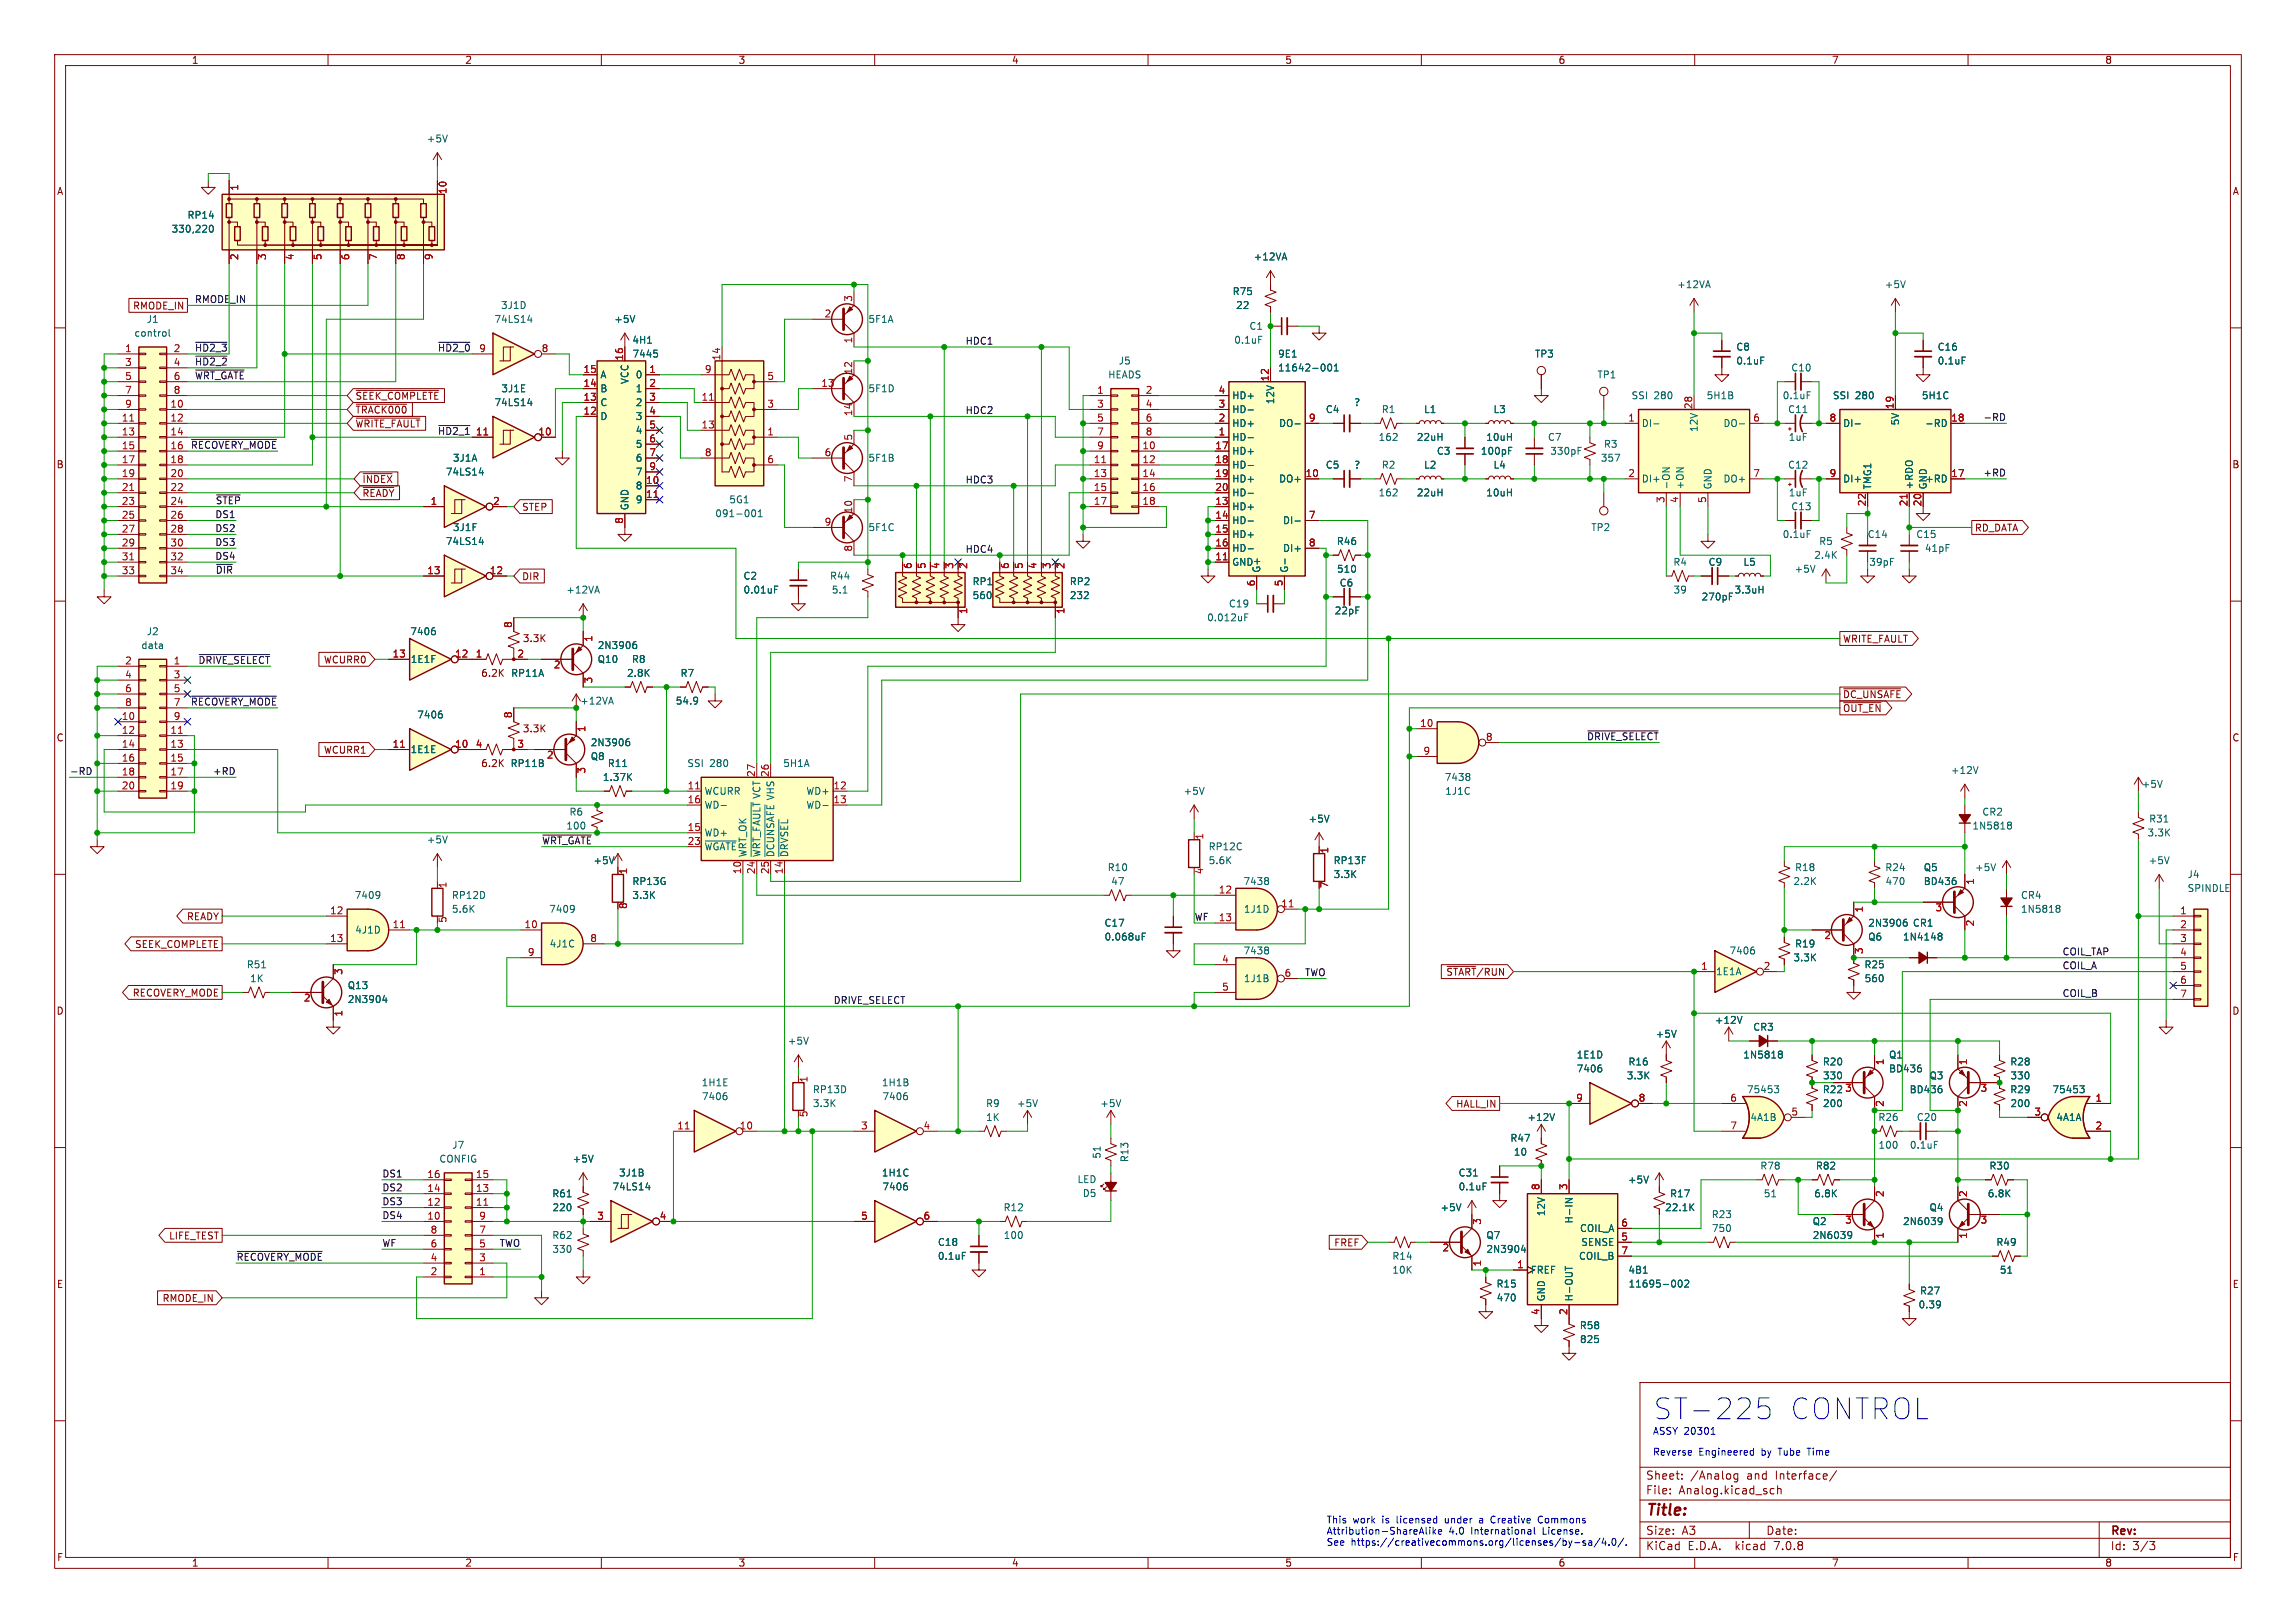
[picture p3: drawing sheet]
<svg xmlns="http://www.w3.org/2000/svg" width="420mm" height="297mm" viewBox="0 0 420 297" stroke-linecap="round" stroke-linejoin="round" font-family="sans-serif">
<defs><g id="words">
<g font-size="5.3" fill="#0000c2">
<text x="302.3" y="260.1">ST-225</text>
<text x="327" y="260.1">CONTROL</text>
</g>
<text font-size="2.8" fill="#840000" x="301" y="277.9">Title:</text>
<g font-size="2.1" fill="#840000">
<text x="301" y="273.7">File:</text>
<text x="301" y="271">Sheet:</text>
<text x="307.1" y="273.7">Analog.kicad_sch</text>
<text x="309.2" y="271">/Analog</text>
<text x="319.6" y="271">and</text>
<text x="325" y="271">Interface/</text>
<text x="301" y="281.1">Size:</text>
<text x="307.6" y="281.1">A3</text>
<text x="323" y="281.1">Date:</text>
<text x="386" y="281.3">Rev:</text>
<text x="301" y="283.9">KiCad</text>
<text x="308.7" y="283.9">E.D.A.</text>
<text x="317.6" y="283.9">kicad</text>
<text x="324.8" y="283.9">7.0.8</text>
<text x="386" y="283.9">Id:</text>
<text x="390.1" y="283.9">3/3</text>
</g>
<g font-size="1.8" fill="#840000">
<text x="35" y="11.9">1</text>
<text x="85" y="11.9">2</text>
<text x="135" y="11.9">3</text>
<text x="185" y="11.9">4</text>
<text x="235" y="11.9">5</text>
<text x="285" y="11.9">6</text>
<text x="335" y="11.9">7</text>
<text x="385" y="11.9">8</text>
<text x="10.3" y="35.9">A</text>
<text x="408.3" y="35.9">A</text>
<text x="24.2" y="56.8">RMODE_IN</text>
<text x="64.9" y="73.3">~{SEEK_COMPLETE}</text>
<text x="64.9" y="75.9">~{TRACK000}</text>
<text x="64.9" y="78.4">~{WRITE_FAULT}</text>
<text x="10.3" y="85.9">B</text>
<text x="66.2" y="88.6">~{INDEX}</text>
<text x="408.2" y="85.9">B</text>
<text x="66.2" y="91.1">~{READY}</text>
<text x="95.4" y="93.7">STEP</text>
<text x="361.2" y="97.5">RD_DATA</text>
<text x="95.4" y="106.4">DIR</text>
<text x="95.5" y="117.7">3.3K</text>
<text x="337" y="117.8">WRITE_FAULT</text>
<text x="59.1" y="121.6">WCURR0</text>
<text x="87.9" y="124.1">6.2K</text>
<text x="337" y="128">~{DC_UNSAFE}</text>
<text x="337" y="130.5">~{OUT_EN}</text>
<text x="10.3" y="135.9">C</text>
<text x="95.5" y="134.2">3.3K</text>
<text x="408.2" y="135.9">C</text>
<text x="59.1" y="138.1">WCURR1</text>
<text x="87.9" y="140.6">6.2K</text>
<text x="24.6" y="173.7">SEEK_COMPLETE</text>
<text x="34.1" y="168.6">READY</text>
<text x="264.5" y="178.8">~{START}/RUN</text>
<text x="10.3" y="185.9">D</text>
<text x="24.2" y="182.6">RECOVERY_MODE</text>
<text x="408.2" y="185.9">D</text>
<text x="266.3" y="202.9">HALL_IN</text>
<text x="30.8" y="227">LIFE_TEST</text>
<text x="244" y="228.3">FREF</text>
<text x="10.3" y="235.9">E</text>
<text x="29.6" y="238.4">RMODE_IN</text>
<text x="408.3" y="235.9">E</text>
<text x="10.3" y="285.9">F</text>
<text x="35" y="286.9">1</text>
<text x="85" y="286.9">2</text>
<text x="135" y="286.9">3</text>
<text x="185" y="286.9">4</text>
<text x="235" y="286.9">5</text>
<text x="285" y="286.9">6</text>
<text x="335" y="286.9">7</text>
<text x="385" y="286.9">8</text>
<text x="408.3" y="285.9">F</text>
</g>
<g font-size="1.8" fill="#006464">
<text x="78" y="26.3">+5V</text>
<text x="34.2" y="40.2">RP14</text>
<text x="31.3" y="42.8">330,220</text>
<text x="229.2" y="47.9">+12VA</text>
<text x="306.7" y="52.9">+12VA</text>
<text x="344.7" y="52.9">+5V</text>
<text x="26.7" y="59.3">J1</text>
<text x="90.3" y="59.3">74LS14</text>
<text x="91.5" y="56.7">3J1D</text>
<text x="112.3" y="59.3">+5V</text>
<text x="158.8" y="59.3">5F1A</text>
<text x="225.4" y="54.2">R75</text>
<text x="226" y="56.7">22</text>
<text x="24.5" y="61.8">control</text>
<text x="115.6" y="63.1">4H1</text>
<text x="115.6" y="65.6">7445</text>
<text x="225.7" y="63.1">0.1uF</text>
<text x="228.4" y="60.6">C1</text>
<text x="233.7" y="65.6">9E1</text>
<text x="280.7" y="65.6">TP3</text>
<text x="317.5" y="64.4">C8</text>
<text x="354.3" y="64.4">C16</text>
<text x="91.6" y="72">3J1E</text>
<text x="109.7" y="72">B</text>
<text x="109.7" y="69.4">A</text>
<text x="115.2" y="70.4" transform="rotate(-90 115.2 70.4)">VCC</text>
<text x="116.2" y="69.4">0</text>
<text x="116.2" y="72">1</text>
<text x="158.8" y="72">5F1D</text>
<text x="202.6" y="69.4">HEADS</text>
<text x="204.5" y="66.9">J5</text>
<text x="233.7" y="68.2">11642-001</text>
<text x="292.1" y="69.4">TP1</text>
<text x="317.5" y="66.9">0.1uF</text>
<text x="327.6" y="68.2">C10</text>
<text x="354.3" y="66.9">0.1uF</text>
<text x="90.3" y="74.5">74LS14</text>
<text x="109.7" y="77.1">D</text>
<text x="109.7" y="74.5">C</text>
<text x="116.2" y="74.5">2</text>
<text x="116.2" y="77.1">3</text>
<text x="225.3" y="75.8">HD-</text>
<text x="225.3" y="73.3">HD+</text>
<text x="233.3" y="74.1" transform="rotate(-90 233.3 74.1)">12V</text>
<text x="242.4" y="75.8">C4</text>
<text x="247.6" y="74.5">?</text>
<text x="252.7" y="75.8">R1</text>
<text x="260.4" y="75.8">L1</text>
<text x="273.1" y="75.8">L3</text>
<text x="298.3" y="73.3">SSI</text>
<text x="302.5" y="73.3">280</text>
<text x="312.1" y="73.3">5H1B</text>
<text x="326" y="73.3">0.1uF</text>
<text x="327" y="75.8">C11</text>
<text x="335.2" y="73.3">SSI</text>
<text x="339.4" y="73.3">280</text>
<text x="347.6" y="77.9" transform="rotate(-90 347.6 77.9)">5V</text>
<text x="351.5" y="73.3">5H1C</text>
<text x="116.2" y="79.6">4</text>
<text x="116.2" y="82.1">5</text>
<text x="225.3" y="80.9">HD-</text>
<text x="225.3" y="83.4">HD+</text>
<text x="225.3" y="78.3">HD+</text>
<text x="233.9" y="78.3">DO-</text>
<text x="252.1" y="80.9">162</text>
<text x="259.1" y="80.9">22uH</text>
<text x="262.7" y="83.4">C3</text>
<text x="270.8" y="83.4">100pF</text>
<text x="271.8" y="80.9">10uH</text>
<text x="283.1" y="80.9">C7</text>
<text x="283.5" y="83.4">330pF</text>
<text x="293.3" y="82.1">R3</text>
<text x="300.2" y="78.3">DI-</text>
<text x="310.7" y="79.1" transform="rotate(-90 310.7 79.1)">12V</text>
<text x="315.2" y="78.3">DO-</text>
<text x="327.1" y="80.9">1uF</text>
<text x="337.1" y="78.3">DI-</text>
<text x="352" y="78.3">-RD</text>
<text x="81.5" y="87.2">74LS14</text>
<text x="82.8" y="84.7">3J1A</text>
<text x="116.2" y="89.8">8</text>
<text x="116.2" y="84.7">6</text>
<text x="116.2" y="87.2">7</text>
<text x="158.8" y="84.7">5F1B</text>
<text x="225.3" y="86">HD-</text>
<text x="225.3" y="88.5">HD+</text>
<text x="233.9" y="88.5">DO+</text>
<text x="242.4" y="86">C5</text>
<text x="247.6" y="86">?</text>
<text x="252.7" y="86">R2</text>
<text x="260.4" y="86">L2</text>
<text x="273.1" y="86">L4</text>
<text x="292.7" y="84.7">357</text>
<text x="300.2" y="88.5">DI+</text>
<text x="305.7" y="89.7" transform="rotate(-90 305.7 89.7)">-ON</text>
<text x="308.2" y="89.7" transform="rotate(-90 308.2 89.7)">+ON</text>
<text x="313.3" y="89.7" transform="rotate(-90 313.3 89.7)">GND</text>
<text x="315.2" y="88.5">DO+</text>
<text x="327" y="86">C12</text>
<text x="337.1" y="88.5">DI+</text>
<text x="342.5" y="89.7" transform="rotate(-90 342.5 89.7)">TMG1</text>
<text x="350.1" y="89.7" transform="rotate(-90 350.1 89.7)">+RDO</text>
<text x="352" y="88.5">+RD</text>
<text x="352.7" y="89.7" transform="rotate(-90 352.7 89.7)">GND</text>
<text x="115.2" y="93.5" transform="rotate(-90 115.2 93.5)">GND</text>
<text x="116.2" y="92.3">9</text>
<text x="130.7" y="94.8">091-001</text>
<text x="133.3" y="92.3">5G1</text>
<text x="225.3" y="93.6">HD+</text>
<text x="225.3" y="91">HD-</text>
<text x="252.1" y="91">162</text>
<text x="259.1" y="91">22uH</text>
<text x="271.8" y="91">10uH</text>
<text x="327.1" y="91">1uF</text>
<text x="327.6" y="93.6">C13</text>
<text x="81.5" y="99.9">74LS14</text>
<text x="82.8" y="97.4">3J1F</text>
<text x="158.8" y="97.4">5F1C</text>
<text x="225.3" y="96.1">HD-</text>
<text x="225.3" y="98.7">HD+</text>
<text x="225.3" y="101.2">HD-</text>
<text x="234.6" y="96.1">DI-</text>
<text x="234.6" y="101.2">DI+</text>
<text x="244.4" y="99.9">R46</text>
<text x="291" y="97.4">TP2</text>
<text x="326" y="98.7">0.1uF</text>
<text x="332.7" y="99.9">R5</text>
<text x="341.5" y="98.7">C14</text>
<text x="350.4" y="98.7">C15</text>
<text x="352" y="101.2">41pF</text>
<text x="135.9" y="106.3">C2</text>
<text x="151.7" y="106.3">R44</text>
<text x="177.8" y="107.3">RP1</text>
<text x="195.6" y="107.3">RP2</text>
<text x="225.3" y="103.7">GND</text>
<text x="230.7" y="104.9" transform="rotate(-90 230.7 104.9)">G+</text>
<text x="235.8" y="104.9" transform="rotate(-90 235.8 104.9)">G-</text>
<text x="244.5" y="105">510</text>
<text x="245" y="107.5">C6</text>
<text x="306" y="103.7">R4</text>
<text x="312.4" y="103.7">C9</text>
<text x="318.8" y="103.7">L5</text>
<text x="328.2" y="105">+5V</text>
<text x="331.8" y="102.5">2.4K</text>
<text x="103.5" y="108.8">+12VA</text>
<text x="135.9" y="108.8">0.01uF</text>
<text x="152.1" y="108.8">5.1</text>
<text x="177.8" y="109.8">560</text>
<text x="195.6" y="109.8">232</text>
<text x="220.7" y="113.9">0.012uF</text>
<text x="224.7" y="111.4">C19</text>
<text x="244.1" y="112.6">22pF</text>
<text x="306" y="108.8">39</text>
<text x="311.2" y="110.1">270pF</text>
<text x="317.2" y="108.8">3.3uH</text>
<text x="25.8" y="119">data</text>
<text x="26.7" y="116.4">J2</text>
<text x="74.9" y="116.4">7406</text>
<text x="109.2" y="119">2N3906</text>
<text x="75" y="121.5">1E1F</text>
<text x="93.4" y="124.1">RP11A</text>
<text x="109.2" y="121.5">Q10</text>
<text x="114.6" y="124.1">2.8K</text>
<text x="115.5" y="121.5">R8</text>
<text x="124.4" y="124.1">R7</text>
<text x="76.2" y="131.7">7406</text>
<text x="106" y="129.1">+12VA</text>
<text x="123.5" y="129.1">54.9</text>
<text x="108" y="136.8">2N3906</text>
<text x="75" y="138">1E1E</text>
<text x="93.3" y="140.6">RP11B</text>
<text x="108" y="139.3">Q8</text>
<text x="110.2" y="143.1">1.37K</text>
<text x="111.1" y="140.6">R11</text>
<text x="125.6" y="140.6">SSI</text>
<text x="129.8" y="140.6">280</text>
<text x="143.2" y="140.6">5H1A</text>
<text x="264.2" y="143.1">7438</text>
<text x="356.8" y="141.8">+12V</text>
<text x="104.1" y="149.5">R6</text>
<text x="128.8" y="145.6">WCURR</text>
<text x="128.8" y="148.2">WD-</text>
<text x="139.3" y="146.3" transform="rotate(-90 139.3 146.3)">VCT</text>
<text x="141.8" y="146.6" transform="rotate(-90 141.8 146.6)">VHS</text>
<text x="147.4" y="145.6">WD+</text>
<text x="147.4" y="148.2">WD-</text>
<text x="216.4" y="145.6">+5V</text>
<text x="264.3" y="145.6">1J1C</text>
<text x="362.5" y="149.5">CR2</text>
<text x="391.7" y="144.4">+5V</text>
<text x="78" y="154.5">+5V</text>
<text x="103.5" y="152">100</text>
<text x="128.8" y="153.3">WD+</text>
<text x="128.8" y="155.8">~{WGATE}</text>
<text x="221" y="155.8">RP12C</text>
<text x="239.3" y="150.7">+5V</text>
<text x="360.7" y="152">1N5818</text>
<text x="392.7" y="153.3">3.3K</text>
<text x="393" y="150.7">R31</text>
<text x="108.5" y="158.3">+5V</text>
<text x="136.8" y="157" transform="rotate(-90 136.8 157)">WRT_OK</text>
<text x="139.3" y="157" transform="rotate(-90 139.3 157)">~{WRT_FAULT}</text>
<text x="141.8" y="157" transform="rotate(-90 141.8 157)">~{DCUNSAFE}</text>
<text x="144.4" y="157" transform="rotate(-90 144.4 157)">~{DRVSEL}</text>
<text x="202.5" y="159.6">R10</text>
<text x="221" y="158.3">5.6K</text>
<text x="243.8" y="158.3">RP13F</text>
<text x="243.8" y="160.9">3.3K</text>
<text x="328.3" y="159.6">R18</text>
<text x="344.8" y="159.6">R24</text>
<text x="351.8" y="159.6">Q5</text>
<text x="361.2" y="159.6">+5V</text>
<text x="392.9" y="158.3">+5V</text>
<text x="400.1" y="160.9">J4</text>
<text x="64.8" y="164.7">7409</text>
<text x="82.6" y="164.7">RP12D</text>
<text x="82.6" y="167.2">5.6K</text>
<text x="100.3" y="167.2">7409</text>
<text x="115.6" y="162.2">RP13G</text>
<text x="115.6" y="164.7">3.3K</text>
<text x="203.2" y="162.2">47</text>
<text x="227.3" y="162.2">7438</text>
<text x="227.4" y="167.2">1J1D</text>
<text x="328" y="162.2">2.2K</text>
<text x="344.8" y="162.2">470</text>
<text x="351.8" y="162.2">BD436</text>
<text x="369.6" y="164.7">CR4</text>
<text x="369.6" y="167.2">1N5818</text>
<text x="400.1" y="163.4">SPINDLE</text>
<text x="64.9" y="171">4J1D</text>
<text x="100.4" y="173.6">4J1C</text>
<text x="201.9" y="169.8">C17</text>
<text x="201.9" y="172.3">0.068uF</text>
<text x="328.3" y="173.6">R19</text>
<text x="341.6" y="172.3">Q6</text>
<text x="341.6" y="169.8">2N3906</text>
<text x="348" y="172.3">1N4148</text>
<text x="349.8" y="169.8">CR1</text>
<text x="45" y="177.4">R51</text>
<text x="45.6" y="179.9">1K</text>
<text x="227.3" y="174.9">7438</text>
<text x="227.4" y="179.9">1J1B</text>
<text x="313.8" y="178.7">1E1A</text>
<text x="316.3" y="174.9">7406</text>
<text x="328" y="176.1">3.3K</text>
<text x="341" y="177.4">R25</text>
<text x="341" y="179.9">560</text>
<text x="63.5" y="181.2">Q13</text>
<text x="63.5" y="183.7">2N3904</text>
<text x="144" y="191.4">+5V</text>
<text x="302.8" y="190.1">+5V</text>
<text x="313.6" y="187.6">+12V</text>
<text x="320.6" y="188.8">CR3</text>
<text x="288.3" y="193.9">1E1D</text>
<text x="288.3" y="196.4">7406</text>
<text x="297.5" y="197.7">3.3K</text>
<text x="297.8" y="195.2">R16</text>
<text x="318.8" y="193.9">1N5818</text>
<text x="333.3" y="195.2">R20</text>
<text x="333.4" y="197.7">330</text>
<text x="345.5" y="193.9">Q1</text>
<text x="345.5" y="196.4">BD436</text>
<text x="352.8" y="197.7">Q3</text>
<text x="367.6" y="195.2">R28</text>
<text x="367.7" y="197.7">330</text>
<text x="128.3" y="199">1H1E</text>
<text x="128.3" y="201.5">7406</text>
<text x="148.6" y="200.3">RP13D</text>
<text x="148.6" y="202.8">3.3K</text>
<text x="161.2" y="199">1H1B</text>
<text x="161.3" y="201.5">7406</text>
<text x="180.3" y="202.8">R9</text>
<text x="185.9" y="202.8">+5V</text>
<text x="201.2" y="202.8">+5V</text>
<text x="319.5" y="200.3">75453</text>
<text x="333.3" y="200.3">R22</text>
<text x="333.4" y="202.8">200</text>
<text x="349.2" y="200.3">BD436</text>
<text x="367.6" y="200.3">R29</text>
<text x="367.7" y="202.8">200</text>
<text x="375.3" y="200.3">75453</text>
<text x="180.3" y="205.3">1K</text>
<text x="276.2" y="209.1">R47</text>
<text x="279.3" y="205.3">+12V</text>
<text x="320.1" y="205.3">4A1B</text>
<text x="343.5" y="205.3">R26</text>
<text x="350.5" y="205.3">C20</text>
<text x="376.1" y="205.3">4A1A</text>
<text x="80.3" y="213">CONFIG</text>
<text x="82.6" y="210.4">J7</text>
<text x="104.6" y="213">+5V</text>
<text x="113.1" y="215.5">3J1B</text>
<text x="161.2" y="215.5">1H1C</text>
<text x="201.5" y="212.1" transform="rotate(-90 201.5 212.1)">51</text>
<text x="206.6" y="212.8" transform="rotate(-90 206.6 212.8)">R13</text>
<text x="266.7" y="215.5">C31</text>
<text x="276.8" y="211.7">10</text>
<text x="321.9" y="214.2">R78</text>
<text x="332.1" y="214.2">R82</text>
<text x="343.5" y="210.4">100</text>
<text x="349.3" y="210.4">0.1uF</text>
<text x="363.8" y="214.2">R30</text>
<text x="100.9" y="219.3">R61</text>
<text x="101" y="221.8">220</text>
<text x="111.9" y="218">74LS14</text>
<text x="161.3" y="218">7406</text>
<text x="183.5" y="221.8">R12</text>
<text x="197" y="216.7">LED</text>
<text x="198" y="219.2">D5</text>
<text x="263.4" y="221.8">+5V</text>
<text x="266.7" y="218">0.1uF</text>
<text x="297.7" y="216.8">+5V</text>
<text x="304.5" y="221.8">22.1K</text>
<text x="305.4" y="219.3">R17</text>
<text x="322.5" y="219.3">51</text>
<text x="331.8" y="219.3">6.8K</text>
<text x="352.8" y="221.8">Q4</text>
<text x="363.5" y="219.3">6.8K</text>
<text x="100.9" y="226.9">R62</text>
<text x="183.5" y="226.9">100</text>
<text x="271.8" y="226.9">Q7</text>
<text x="282.8" y="222.7" transform="rotate(-90 282.8 222.7)">12V</text>
<text x="287.9" y="224" transform="rotate(-90 287.9 224)">H-IN</text>
<text x="288.9" y="225.7">COIL_A</text>
<text x="313" y="223.1">R23</text>
<text x="313" y="225.7">750</text>
<text x="331.5" y="224.4">Q2</text>
<text x="331.5" y="226.9">2N6039</text>
<text x="348" y="224.4">2N6039</text>
<text x="101" y="229.5">330</text>
<text x="171.5" y="228.2">C18</text>
<text x="171.5" y="230.7">0.1uF</text>
<text x="254.6" y="230.7">R14</text>
<text x="254.6" y="233.3">10K</text>
<text x="271.8" y="229.5">2N3904</text>
<text x="279.9" y="233.3">FREF</text>
<text x="288.7" y="230.7">COIL_B</text>
<text x="289.2" y="228.2">SENSE</text>
<text x="297.8" y="233.3">4B1</text>
<text x="365.1" y="228.2">R49</text>
<text x="365.7" y="233.3">51</text>
<text x="273.6" y="235.8">R15</text>
<text x="273.7" y="238.4">470</text>
<text x="282.8" y="238.3" transform="rotate(-90 282.8 238.3)">GND</text>
<text x="287.9" y="238.3" transform="rotate(-90 287.9 238.3)">H-OUT</text>
<text x="297.8" y="235.8">11695-002</text>
<text x="350.8" y="239.6">0.39</text>
<text x="351.1" y="237.1">R27</text>
<text x="288.9" y="243.4">R58</text>
<text x="288.9" y="246">825</text>
</g>
<g font-size="1.8" fill="#a90000">
<text x="43.9" y="35" transform="rotate(-90 43.9 35)">1</text>
<text x="82" y="35.6" transform="rotate(-90 82 35.6)">10</text>
<text x="43.9" y="47.7" transform="rotate(-90 43.9 47.7)">2</text>
<text x="49" y="47.7" transform="rotate(-90 49 47.7)">3</text>
<text x="54.1" y="47.7" transform="rotate(-90 54.1 47.7)">4</text>
<text x="59.1" y="47.7" transform="rotate(-90 59.1 47.7)">5</text>
<text x="64.2" y="47.7" transform="rotate(-90 64.2 47.7)">6</text>
<text x="69.3" y="47.7" transform="rotate(-90 69.3 47.7)">7</text>
<text x="74.4" y="47.7" transform="rotate(-90 74.4 47.7)">8</text>
<text x="79.5" y="47.7" transform="rotate(-90 79.5 47.7)">9</text>
<text x="150.7" y="58.2">2</text>
<text x="156" y="55.3" transform="rotate(-90 156 55.3)">3</text>
<text x="22.8" y="64.5">1</text>
<text x="31.7" y="64.5">2</text>
<text x="99" y="64.5">8</text>
<text x="156" y="62.9" transform="rotate(-90 156 62.9)">1</text>
<text x="22.8" y="67.1">3</text>
<text x="22.8" y="69.6">5</text>
<text x="31.7" y="67.1">4</text>
<text x="31.7" y="69.6">6</text>
<text x="106.6" y="70.9">14</text>
<text x="106.6" y="68.3">15</text>
<text x="114" y="66.1" transform="rotate(-90 114 66.1)">16</text>
<text x="118.7" y="68.3">1</text>
<text x="118.7" y="70.9">2</text>
<text x="128.8" y="68.3">9</text>
<text x="131.8" y="66.1" transform="rotate(-90 131.8 66.1)">14</text>
<text x="140.3" y="69.6">5</text>
<text x="150.1" y="70.9">13</text>
<text x="156" y="68.6" transform="rotate(-90 156 68.6)">12</text>
<text x="232.2" y="69.9" transform="rotate(-90 232.2 69.9)">12</text>
<text x="22.2" y="77.2">11</text>
<text x="22.8" y="72.1">7</text>
<text x="22.8" y="74.7">9</text>
<text x="31.1" y="74.7">10</text>
<text x="31.1" y="77.2">12</text>
<text x="31.7" y="72.1">8</text>
<text x="106.6" y="75.9">12</text>
<text x="106.6" y="73.4">13</text>
<text x="118.7" y="73.4">3</text>
<text x="118.7" y="75.9">4</text>
<text x="128.2" y="73.4">11</text>
<text x="140.3" y="74.7">3</text>
<text x="156" y="76.2" transform="rotate(-90 156 76.2)">14</text>
<text x="200.6" y="72.1">1</text>
<text x="200.6" y="74.7">3</text>
<text x="200.6" y="77.2">5</text>
<text x="209.5" y="72.1">2</text>
<text x="209.5" y="74.7">4</text>
<text x="209.5" y="77.2">6</text>
<text x="222.8" y="77.2">2</text>
<text x="222.8" y="74.7">3</text>
<text x="222.8" y="72.1">4</text>
<text x="239.3" y="77.2">9</text>
<text x="297.7" y="77.2">1</text>
<text x="309.6" y="75" transform="rotate(-90 309.6 75)">28</text>
<text x="320.6" y="77.2">6</text>
<text x="334.6" y="77.2">8</text>
<text x="346.5" y="75" transform="rotate(-90 346.5 75)">19</text>
<text x="356.8" y="77.2">18</text>
<text x="22.2" y="79.8">13</text>
<text x="22.2" y="82.3">15</text>
<text x="31.1" y="79.8">14</text>
<text x="31.1" y="82.3">16</text>
<text x="87" y="79.8">11</text>
<text x="98.4" y="79.8">10</text>
<text x="118.7" y="78.5">5</text>
<text x="118.7" y="81">6</text>
<text x="118.7" y="83.6">7</text>
<text x="128.2" y="78.5">13</text>
<text x="128.8" y="83.6">8</text>
<text x="140.3" y="79.8">1</text>
<text x="150.7" y="83.6">6</text>
<text x="156" y="80.7" transform="rotate(-90 156 80.7)">5</text>
<text x="200.6" y="79.8">7</text>
<text x="200.6" y="82.3">9</text>
<text x="208.9" y="82.3">10</text>
<text x="209.5" y="79.8">8</text>
<text x="222.2" y="82.3">17</text>
<text x="222.8" y="79.8">1</text>
<text x="22.2" y="84.8">17</text>
<text x="22.2" y="87.4">19</text>
<text x="22.2" y="89.9">21</text>
<text x="31.1" y="84.8">18</text>
<text x="31.1" y="87.4">20</text>
<text x="31.1" y="89.9">22</text>
<text x="118.1" y="88.6">10</text>
<text x="118.7" y="86.1">9</text>
<text x="140.3" y="84.8">6</text>
<text x="156" y="88.3" transform="rotate(-90 156 88.3)">7</text>
<text x="200" y="84.8">11</text>
<text x="200" y="87.4">13</text>
<text x="200" y="89.9">15</text>
<text x="208.9" y="84.8">12</text>
<text x="208.9" y="87.4">14</text>
<text x="208.9" y="89.9">16</text>
<text x="222.2" y="84.8">18</text>
<text x="222.2" y="87.4">19</text>
<text x="222.2" y="89.9">20</text>
<text x="238.7" y="87.4">10</text>
<text x="297.7" y="87.4">2</text>
<text x="320.6" y="87.4">7</text>
<text x="334.6" y="87.4">9</text>
<text x="356.8" y="87.4">17</text>
<text x="22.2" y="92.5">23</text>
<text x="22.2" y="95">25</text>
<text x="31.1" y="92.5">24</text>
<text x="31.1" y="95">26</text>
<text x="78.7" y="92.5">1</text>
<text x="90.1" y="92.5">2</text>
<text x="114" y="96" transform="rotate(-90 114 96)">8</text>
<text x="118.1" y="91.2">11</text>
<text x="156" y="94" transform="rotate(-90 156 94)">10</text>
<text x="200" y="92.5">17</text>
<text x="208.9" y="92.5">18</text>
<text x="222.2" y="92.5">13</text>
<text x="222.2" y="95">14</text>
<text x="239.3" y="95">7</text>
<text x="304.5" y="92.1" transform="rotate(-90 304.5 92.1)">3</text>
<text x="307.1" y="92.1" transform="rotate(-90 307.1 92.1)">4</text>
<text x="312.2" y="92.1" transform="rotate(-90 312.2 92.1)">5</text>
<text x="341.4" y="92.8" transform="rotate(-90 341.4 92.8)">22</text>
<text x="349" y="92.8" transform="rotate(-90 349 92.8)">21</text>
<text x="351.5" y="92.8" transform="rotate(-90 351.5 92.8)">20</text>
<text x="22.2" y="97.5">27</text>
<text x="22.2" y="100.1">29</text>
<text x="31.1" y="97.5">28</text>
<text x="31.1" y="100.1">30</text>
<text x="150.7" y="96.3">9</text>
<text x="156" y="101" transform="rotate(-90 156 101)">8</text>
<text x="222.2" y="97.5">15</text>
<text x="222.2" y="100.1">16</text>
<text x="239.3" y="100.1">8</text>
<text x="22.2" y="102.6">31</text>
<text x="22.2" y="105.2">33</text>
<text x="31.1" y="102.6">32</text>
<text x="31.1" y="105.2">34</text>
<text x="78.1" y="105.2">13</text>
<text x="89.5" y="105.2">12</text>
<text x="167.1" y="104.2" transform="rotate(-90 167.1 104.2)">6</text>
<text x="169.6" y="104.2" transform="rotate(-90 169.6 104.2)">5</text>
<text x="172.2" y="104.2" transform="rotate(-90 172.2 104.2)">4</text>
<text x="174.7" y="104.2" transform="rotate(-90 174.7 104.2)">3</text>
<text x="177.2" y="104.2" transform="rotate(-90 177.2 104.2)">2</text>
<text x="184.9" y="104.2" transform="rotate(-90 184.9 104.2)">6</text>
<text x="187.4" y="104.2" transform="rotate(-90 187.4 104.2)">5</text>
<text x="189.9" y="104.2" transform="rotate(-90 189.9 104.2)">4</text>
<text x="192.5" y="104.2" transform="rotate(-90 192.5 104.2)">3</text>
<text x="195" y="104.2" transform="rotate(-90 195 104.2)">2</text>
<text x="222.2" y="102.6">11</text>
<text x="229.6" y="107.4" transform="rotate(-90 229.6 107.4)">6</text>
<text x="234.7" y="107.4" transform="rotate(-90 234.7 107.4)">5</text>
<text x="177.2" y="112.5" transform="rotate(-90 177.2 112.5)">1</text>
<text x="195" y="112.5" transform="rotate(-90 195 112.5)">1</text>
<text x="93.7" y="115" transform="rotate(-90 93.7 115)">8</text>
<text x="108.7" y="117.5" transform="rotate(-90 108.7 117.5)">1</text>
<text x="22.8" y="121.7">2</text>
<text x="22.8" y="124.2">4</text>
<text x="31.7" y="121.7">1</text>
<text x="31.7" y="124.2">3</text>
<text x="71.7" y="120.4">13</text>
<text x="83.1" y="120.4">12</text>
<text x="86.9" y="120.4">1</text>
<text x="94.5" y="120.4">2</text>
<text x="101.2" y="122.6">2</text>
<text x="108.7" y="125.2" transform="rotate(-90 108.7 125.2)">3</text>
<text x="22.2" y="131.8">10</text>
<text x="22.8" y="126.7">6</text>
<text x="22.8" y="129.3">8</text>
<text x="31.7" y="126.7">5</text>
<text x="31.7" y="129.3">7</text>
<text x="31.7" y="131.8">9</text>
<text x="93.7" y="131.5" transform="rotate(-90 93.7 131.5)">8</text>
<text x="22.2" y="134.4">12</text>
<text x="22.2" y="136.9">14</text>
<text x="31.1" y="134.4">11</text>
<text x="31.1" y="136.9">13</text>
<text x="71.7" y="136.9">11</text>
<text x="83.1" y="136.9">10</text>
<text x="86.9" y="136.9">4</text>
<text x="94.5" y="136.9">3</text>
<text x="107.4" y="134.1" transform="rotate(-90 107.4 134.1)">1</text>
<text x="259.7" y="133.1">10</text>
<text x="271.7" y="135.6">8</text>
<text x="22.2" y="139.4">16</text>
<text x="22.2" y="142">18</text>
<text x="31.1" y="139.4">15</text>
<text x="31.1" y="142">17</text>
<text x="99.9" y="139.1">2</text>
<text x="107.4" y="141.7" transform="rotate(-90 107.4 141.7)">3</text>
<text x="138.2" y="142.3" transform="rotate(-90 138.2 142.3)">27</text>
<text x="140.7" y="142.3" transform="rotate(-90 140.7 142.3)">26</text>
<text x="260.3" y="138.2">9</text>
<text x="22.2" y="144.5">20</text>
<text x="31.1" y="144.5">19</text>
<text x="125.7" y="144.5">11</text>
<text x="125.7" y="147.1">16</text>
<text x="152.4" y="144.5">12</text>
<text x="152.4" y="147.1">13</text>
<text x="125.7" y="152.1">15</text>
<text x="125.7" y="154.7">23</text>
<text x="220.4" y="153.7" transform="rotate(-90 220.4 153.7)">1</text>
<text x="115" y="160.1" transform="rotate(-90 115 160.1)">1</text>
<text x="135.6" y="160.1" transform="rotate(-90 135.6 160.1)">10</text>
<text x="138.2" y="160.1" transform="rotate(-90 138.2 160.1)">24</text>
<text x="140.7" y="160.1" transform="rotate(-90 140.7 160.1)">25</text>
<text x="143.3" y="160.1" transform="rotate(-90 143.3 160.1)">14</text>
<text x="220.4" y="160.1" transform="rotate(-90 220.4 160.1)">4</text>
<text x="243.3" y="156.3" transform="rotate(-90 243.3 156.3)">1</text>
<text x="361.4" y="162" transform="rotate(-90 361.4 162)">1</text>
<text x="60.3" y="167.4">12</text>
<text x="82" y="162.6" transform="rotate(-90 82 162.6)">1</text>
<text x="115" y="166.4" transform="rotate(-90 115 166.4)">8</text>
<text x="222.8" y="163.6">12</text>
<text x="234.3" y="166.1">11</text>
<text x="243.3" y="162.6" transform="rotate(-90 243.3 162.6)">7</text>
<text x="341.1" y="167.1" transform="rotate(-90 341.1 167.1)">1</text>
<text x="353.9" y="167.1">3</text>
<text x="398.7" y="167.4">1</text>
<text x="60.3" y="172.5">13</text>
<text x="71.7" y="169.9">11</text>
<text x="82" y="169" transform="rotate(-90 82 169)">5</text>
<text x="95.8" y="169.9">10</text>
<text x="107.9" y="172.5">8</text>
<text x="222.8" y="168.7">13</text>
<text x="333.6" y="172.2">2</text>
<text x="361.4" y="169.6" transform="rotate(-90 361.4 169.6)">2</text>
<text x="398.7" y="169.9">2</text>
<text x="398.7" y="172.5">3</text>
<text x="62.9" y="178.5" transform="rotate(-90 62.9 178.5)">3</text>
<text x="96.4" y="175">9</text>
<text x="223.4" y="176.3">4</text>
<text x="234.9" y="178.8">6</text>
<text x="311.1" y="177.5">1</text>
<text x="322.5" y="177.5">2</text>
<text x="341.1" y="174.7" transform="rotate(-90 341.1 174.7)">3</text>
<text x="398.7" y="175">4</text>
<text x="398.7" y="177.5">5</text>
<text x="55.5" y="183.6">2</text>
<text x="223.4" y="181.4">5</text>
<text x="398.7" y="180.1">6</text>
<text x="398.7" y="182.6">7</text>
<text x="62.9" y="186.1" transform="rotate(-90 62.9 186.1)">1</text>
<text x="344.9" y="195" transform="rotate(-90 344.9 195)">1</text>
<text x="360.1" y="195" transform="rotate(-90 360.1 195)">1</text>
<text x="148" y="198.2" transform="rotate(-90 148 198.2)">1</text>
<text x="288.2" y="201.7">9</text>
<text x="299.6" y="201.7">8</text>
<text x="316.4" y="201.7">6</text>
<text x="337.4" y="200.1">3</text>
<text x="344.9" y="202.6" transform="rotate(-90 344.9 202.6)">2</text>
<text x="360.1" y="202.6" transform="rotate(-90 360.1 202.6)">2</text>
<text x="362.2" y="200.1">3</text>
<text x="383.2" y="201.7">1</text>
<text x="123.8" y="206.8">11</text>
<text x="135.2" y="206.8">10</text>
<text x="148" y="204.5" transform="rotate(-90 148 204.5)">5</text>
<text x="157.4" y="206.8">3</text>
<text x="168.8" y="206.8">4</text>
<text x="316.4" y="206.8">7</text>
<text x="327.6" y="204.2">5</text>
<text x="372" y="204.2">3</text>
<text x="383.2" y="206.8">2</text>
<text x="78.1" y="215.6">16</text>
<text x="87" y="215.6">15</text>
<text x="78.1" y="220.7">12</text>
<text x="78.1" y="218.2">14</text>
<text x="87" y="220.7">11</text>
<text x="87" y="218.2">13</text>
<text x="281.7" y="217.9" transform="rotate(-90 281.7 217.9)">8</text>
<text x="286.8" y="217.9" transform="rotate(-90 286.8 217.9)">3</text>
<text x="344.9" y="219.1" transform="rotate(-90 344.9 219.1)">2</text>
<text x="360.1" y="219.1" transform="rotate(-90 360.1 219.1)">2</text>
<text x="78.1" y="223.3">10</text>
<text x="78.7" y="225.8">8</text>
<text x="87.6" y="225.8">7</text>
<text x="87.6" y="223.3">9</text>
<text x="109.1" y="223.3">3</text>
<text x="120.6" y="223.3">4</text>
<text x="157.4" y="223.3">5</text>
<text x="168.8" y="223.3">6</text>
<text x="271.2" y="224.2" transform="rotate(-90 271.2 224.2)">3</text>
<text x="296.5" y="227.1">5</text>
<text x="296.5" y="224.5">6</text>
<text x="337.4" y="224.2">3</text>
<text x="344.9" y="226.8" transform="rotate(-90 344.9 226.8)">1</text>
<text x="360.1" y="226.8" transform="rotate(-90 360.1 226.8)">1</text>
<text x="362.2" y="224.2">3</text>
<text x="78.7" y="233.4">2</text>
<text x="78.7" y="230.9">4</text>
<text x="78.7" y="228.3">6</text>
<text x="87.6" y="233.4">1</text>
<text x="87.6" y="230.9">3</text>
<text x="87.6" y="228.3">5</text>
<text x="263.8" y="229.3">2</text>
<text x="271.2" y="231.8" transform="rotate(-90 271.2 231.8)">1</text>
<text x="277.4" y="232.2">1</text>
<text x="296.5" y="229.6">7</text>
<text x="281.7" y="240.7" transform="rotate(-90 281.7 240.7)">4</text>
<text x="286.8" y="240.7" transform="rotate(-90 286.8 240.7)">2</text>
</g>
<g font-size="1.8" fill="#0f0f0f">
<text x="35.6" y="55.5">RMODE_IN</text>
<text x="35.6" y="64.4">~{HD2_3}</text>
<text x="80" y="64.4">~{HD2_0}9</text>
<text x="176.5" y="63.2">HDC1</text>
<text x="35.6" y="67">~{HD2_2}</text>
<text x="35.6" y="69.5">~{WRT_GATE}</text>
<text x="176.5" y="75.9">HDC2</text>
<text x="362.7" y="77.1">-RD</text>
<text x="34.8" y="82.2">~{RECOVERY_MODE}</text>
<text x="80" y="79.7">~{HD2_1}11</text>
<text x="176.5" y="88.6">HDC3</text>
<text x="362.7" y="87.3">+RD</text>
<text x="39.3" y="94.9">DS1</text>
<text x="39.4" y="92.4">~{STEP}</text>
<text x="39.3" y="97.4">DS2</text>
<text x="39.3" y="100">DS3</text>
<text x="176.5" y="101.3">HDC4</text>
<text x="39.3" y="102.5">DS4</text>
<text x="39.4" y="105.1">~{DIR}</text>
<text x="36.2" y="121.6">~{DRIVE_SELECT}</text>
<text x="34.8" y="129.2">~{RECOVERY_MODE}</text>
<text x="290.2" y="135.5">~{DRIVE_SELECT}</text>
<text x="12.7" y="141.9">-RD</text>
<text x="38.9" y="141.9">+RD</text>
<text x="99.1" y="154.6">~{WRT_GATE}</text>
<text x="218.4" y="168.6">WF</text>
<text x="238.6" y="178.7">TWO</text>
<text x="377.2" y="174.9">COIL_TAP</text>
<text x="377.2" y="177.5">COIL_A</text>
<text x="152.4" y="183.8">DRIVE_SELECT</text>
<text x="377.2" y="182.5">COIL_B</text>
<text x="69.8" y="215.6">DS1</text>
<text x="69.8" y="218.1">DS2</text>
<text x="69.8" y="220.6">DS3</text>
<text x="69.8" y="223.2">DS4</text>
<text x="43.2" y="230.8">~{RECOVERY_MODE}</text>
<text x="69.8" y="228.3">WF</text>
<text x="91.3" y="228.3">TWO</text>
</g>
<text font-size="1.8" fill="#009600" x="341.8" y="103.7">39pF</text>
<g font-size="1.8" fill="#0000c2">
<text x="302.3" y="262.6">ASSY 20301</text>
<text x="302.3" y="266.5">Reverse</text>
<text x="310.7" y="266.5">Engineered</text>
<text x="322.3" y="266.5">by</text>
<text x="325.6" y="266.5">Tube</text>
<text x="331.1" y="266.5">Time</text>
<text x="242.6" y="278.9">This</text>
<text x="242.6" y="280.9">Attribution-ShareAlike</text>
<text x="247.5" y="278.9">work</text>
<text x="253" y="278.9">is</text>
<text x="255.8" y="278.9">licensed</text>
<text x="264.8" y="278.9">under</text>
<text x="265" y="280.9">4.0</text>
<text x="269.2" y="280.9">International</text>
<text x="271.3" y="278.9">a</text>
<text x="273.6" y="278.9">Creative</text>
<text x="282.5" y="278.9">Commons</text>
<text x="282.5" y="280.9">License.</text>
<text x="242.6" y="283">See</text>
<text x="247.1" y="283">https://creativecommons.org/licenses/by-sa/4.0/.</text>
</g>
</g></defs>
<g fill="none" stroke="#840000" stroke-width=".18">
<path d="M10 10h400v277h-400zM12 12h396v273h-396zM60 10v2M110 10v2M160 10v2M210 10v2M260 10v2M310 10v2M360 10v2M10 60h2M408 60h2M281.9 68.6v2.5"/>
<path d="M280.7 80v2M280.7 83.1v2M10 110h2M408 110h2M10 160h2M342.9 157.5v1l1 .4-2 .7 2 .8-2 .8 1 .3v1.1M408 160h2M358.1 193v2.6l1.9 1.9M360 198.8l-1.9 1.9v2.5M360 198.1h5.8M10 210h2M106.7 214.6l-.8 1.3"/>
<path d="M106.7 214.6v2.6M106.7 214.6l.7 1.3M408 210h2M10 260h2M300 253h108v32h-108zM408 260h2M300 278.5h108M300 274.5h108M300 268.5h108M305.5 273.2v.2M305.5 272.5v.1M307.7 270.5v.2"/>
<path d="M307.7 269.8v.1M317.9 269.7v1.2l-.3 .3-.4-.1M317.9 269.8l-.5-.1-.2 .3v.4l.1 .2h.6M320 278.5v3M323.9 273.3h.6M323.9 272.5h.6M325.2 272.5l.2-.1 .3 .1 .1 .9M325.2 271.9v1.5M335.9 269.1l-1.2 1.9M384 278.5v6.5M60 285v2M110 285v2"/>
<path d="M160 285v2M210 285v2M260 285v2M300 281.5h108M310 285v2M360 285v2M393.2 282.1h1l-.5 .6 .4 .1 .1 .5-.3 .3h-.5"/>
<circle cx="281.9" cy="67.8" r=".76"/>
</g>
<path d="M360 196.2v3.8" fill="none" stroke="#840000" stroke-width=".51"/>
<path d="M358.4 196.3l.5-.5 .5 1.1z" fill="#840000" stroke="#840000" stroke-width=".18"/>
<circle cx="359.4" cy="198.1" r="2.82" fill="none" stroke="#840000" stroke-width=".25"/>
<path d="M288.7 82.5h.4M288.7 81.9h.6M355.1 199.2l.1 .2-.1 .5M108.5 211.4l-.4 1.3" fill="none" stroke="#006464" stroke-width=".18"/>
<path d="M279.1 82h3.1" fill="none" stroke="#840000" stroke-width=".33"/>
<path d="M279.1 83.1h3.1" fill="none" stroke="#840000" stroke-width=".3"/>
<path d="M290.8 198.1l7.6 3.8-7.6 3.8z" fill="#ffffc2"/>
<g fill="none" stroke="#840000" stroke-width=".25">
<path d="M181.6 104.8h12.7v6.3h-12.7zM290.8 198.1l7.6 3.8-7.6 3.8zM279.4 218.4h16.5v20.4h-16.5z"/>
<circle cx="104.1" cy="137.2" r="2.82"/>
<circle cx="105.4" cy="120.6" r="2.82"/>
<circle cx="337.8" cy="170.2" r="2.82"/>
<circle cx="341.6" cy="198.1" r="2.82"/>
<circle cx="341.6" cy="222.2" r="2.82"/>
<circle cx="359.4" cy="222.2" r="2.82"/>
</g>
<g fill="none" stroke="#840000" stroke-width=".18">
<path d="M232.4 49.5l-.8 1.3M232.4 49.5v2.6M232.4 49.5l.8 1.3M114.3 61l-.8 1.2M114.3 61v2.5M114.3 61l.8 1.2M251.5 77.5h1l.4-1 .7 2 .8-2 .7 2 .4-1h1M259.1 77.5h.5l.1-.4 .4-.1 .4 .1 .1 .4 .2-.4 .3-.1 .4 .1 .1 .4 .2-.4 .3-.1 .4 .1 .1 .4 .2-.4 .4-.1 .3 .1 .2 .4h.5M271.8 77.5h.5l.1-.4 .4-.1 .4 .1 .1 .4 .2-.4 .3-.1 .4 .1 .1 .4 .2-.4 .3-.1 .4 .1 .1 .4 .2-.4 .4-.1 .3 .1 .2 .4h.5M281.9 71.1v1.3h1.3l-1.3 1.3-1.2-1.3h1.2M102.9 82.6v1.2h1.2l-1.2 1.3-1.3-1.3h1.3M114.3 96.5v1.3h1.3l-1.3 1.3-1.3-1.3h1.3"/>
<path d="M251.5 87.6h1l.4-1 .7 2 .8-2 .7 2 .4-1h1M259.1 87.6h.5l.1-.3 .4-.2 .4 .2 .1 .3 .2-.3 .3-.2 .4 .2 .1 .3 .2-.3 .3-.2 .4 .2 .1 .3 .2-.3 .4-.2 .3 .2 .2 .3h.5M268 80v2M268 83.1v2M271.8 87.6h.5l.1-.3 .4-.2 .4 .2 .1 .3 .2-.3 .3-.2 .4 .2 .1 .3 .2-.3 .3-.2 .4 .2 .1 .3 .2-.3 .4-.2 .3 .2 .2 .3h.5M94 113v2.6l1 .4-2 .7 2 .8-2 .7 1 .4M106.7 115.6v2.5l-1.9 1.9M106.7 110.5v2.5M106.7 110.5l-.8 1.3M106.7 110.5l.7 1.3M146 107.2v3.3h1.3l-1.3 1.3-1.2-1.3h1.2M146 104.1v2.1"/>
<path d="M182.9 102.9v2.5l.7 .4-1.5 .6 1.5 .7-1.5 .7 1.5 .7-1.5 .6 .8 .4v.7h10.1v-.7l-.7-.4 1.5-.6-1.5-.7 1.5-.7-1.5-.7 1.5-.6-.8-.4v-1.3M185.4 104.1v1.3l.8 .4-1.5 .6 1.5 .7-1.5 .7 1.5 .7-1.5 .6 .7 .4v.7M188 104.1v1.3l.7 .4-1.5 .6 1.5 .7-1.5 .7 1.5 .7-1.5 .6 .8 .4v.7M190.5 104.1v1.3l.8 .4-1.6 .6 1.6 .7-1.6 .7 1.6 .7-1.6 .6 .8 .4v.7M193 110.5v2.5M229.9 110.5h2M232.9 110.5h2M243.8 109.2h2.1M246.9 109.2h2M86.4 137.2h2.5l.4-1.1 .7 2.1 .8-2.1 .8 2.1 .3-1h4.6M86.4 120.7h2.5l.4-1.1 .7 2.1 .8-2.1 .8 2.1 .3-1h4.6M94 129.5v2.6l1 .4-2 .7 2 .8-2 .7 1 .4v2.1"/>
<path d="M97.8 137.2h5.7M99.1 120.7h5.7M103.5 137.8l1.9 1.9v2.5M104.8 121.3l1.9 1.9v2.5M105.4 132.1v2.5l-1.9 1.9M105.4 127v2.5M105.4 127l-.8 1.3M105.4 127l.8 1.3M114.3 125.7h1l.4-1 .8 2 .7-2 .8 2 .4-1h1M124.5 125.7h1l.4-1 .7 2 .8-2 .7 2 .4-1h1M130.8 127v1.3h1.3l-1.3 1.2-1.3-1.2h1.3M17.8 153.7v1.2h1.2l-1.2 1.3-1.3-1.3h1.3"/>
<path d="M109.2 147.3v1l1 .4-2 .8 2 .7-2 .8 1 .4v1M110.5 144.8h1l.4-1 .7 2 .8-2 .8 2 .4-1h1M367 157.5l-.7 1.3M367 157.5v2.5M367 157.5l.8 1.3M391.2 148.6v1l1 .4-2.1 .7 2.1 .8-2.1 .8 1.1 .4v1M391.2 142.2l-.8 1.3M391.2 142.2v2.6M391.2 142.2l.7 1.3M201.9 163.8h1l.4-1 .8 2 .8-2 .7 2 .4-1h1M331.5 170.2h5.7M337.2 170.8l1.9 1.9v3.6l1 .4-2 .7 2 .8-2 .7 1 .4v2.3h1.3l-1.3 1.3-1.3-1.3h1.3"/>
<path d="M339.1 165.1v2.5l-1.9 1.9M395 160l-.8 1.3M395 160v2.6M395 160l.7 1.3M335.3 198.1h5.7M341 198.8l1.9 1.9v2.5M342.9 193v2.6l-1.9 1.9M281.9 215.9v2.5M287 201.9h3.8M287 215.9v2.5M299.7 201.9h2.6M303.5 214.6v3.6l1 .4-2 .7 2 .8-2 .8 1 .3v1"/>
<path d="M303.5 214.6l-.7 1.3M303.5 214.6l.8 1.3M342.9 217.2v2.5l-1.9 1.9M358.1 217.2v2.5l1.9 1.9M363.2 215.9h1l.4-1 .8 2 .7-2 .8 2 .4-1h1M271.8 233.7v1l1 .4-2 .7 2 .8-2 .8 1 .3v2.3h1.2l-1.2 1.3-1.3-1.3h1.3M276.9 232.4h2.5M279.4 231.8l1.3 .6-1.3 .6M281.9 238.8v3.8h1.3l-1.3 1.2-1.2-1.2h1.2M287 238.8v3.5l1 .4-2 .8 2 .7-2 .8 1 .4v2.2h1.3l-1.3 1.3-1.3-1.3h1.3M295.9 227.3h2.5M295.9 224.8h2.5"/>
<path d="M295.9 229.9h2.5M312.4 227.3h1l.4-1 .8 2 .7-2 .8 2 .4-1h1M335.3 222.2h5.7M341 222.9l1.9 1.9v2.5M360 222.9l-1.9 1.9v2.5M360 222.2h5.8M364.5 229.9h1l.4-1 .7 2 .8-2 .8 2 .4-1h1M349.2 240v1.3h1.3l-1.3 1.3-1.2-1.3h1.2"/>
<circle cx="299.1" cy="201.9" r=".63"/>
</g>
<g fill="none" stroke="#006464" stroke-width=".18">
<path d="M116.1 57.7l-.4 1.3M234.6 47.2h.7M234.9 46.3l.5 1.3M255.5 79.4v.5M254.8 90.7h.8M254.8 80.6h.8M255.5 89.6v.4M276 82.5h.4M276 81.9h.6M108.9 108.2h.6M109.2 107.3l.4 1.2M115.9 118l.3-.1 .3 .2-.2 .5h-.4"/>
<path d="M116.3 117.4l-.4 .1M141.7 107.9h.4M141.7 107.3h.6M198.3 109.5h.8M199 108.4v.4M227.7 112.9h.4M227.7 112.3h.6M111.5 128.5h.6M111.8 127.6l.4 1.2M114.6 135.7h.4l.2 .2-.1 .5h-.5M115.1 135.2l-.4 .1M127.5 127.6l.1 .7-.2 .4"/>
<path d="M127.6 128.1l-.1 .2M113.9 140.3h.7M115 142.1l.5 .7M115.5 141.5l-.7 .8M365 158.1l-.4 1.2M395.5 142.8l-.4 1.3M395.8 150.4h.8M396.8 156.8l-.4 1.3M348.3 168.8l.3-.1 .3 .2-.1 .5h-.5M348.8 168.2l-.5 .1M292.6 194.9h.3M292.8 195.4l.2 .2v.3l-.2 .3"/>
<path d="M351.4 195.4l.1 .2-.1 .5M286.3 219.4h1.3l-1.3 .7M301.5 215.2l-.4 1.3M286.3 231.7v.8M300.6 233h.7M307.1 234.4l.2-.1a.68 .68 0 0 1 .4 .6 .68 .68 0 0 1-.4 .6l-.3-.5zM308.2 234.4l.5-.1 .2 .3-.8 .9h.8M309.3 220.8l.5 .8M309.8 220.3l-.7 .7M338.1 225.4h.4l.2 .2a.84 .84 0 0 1-.3 1h-.3M338.7 225.9l-.2 .3-.4-.1M354.6 222.9l.4-.1 .2 .3a.84 .84 0 0 1-.3 1h-.3"/>
<path d="M355.2 223.4l-.2 .2h-.4M367.3 233h.7"/>
</g>
<path d="M104.8 118.7v3.9M103.5 135.3v3.8M337.2 168.3v3.8M341 196.2v3.8M341 220.3v3.9M360 220.3v3.9" fill="none" stroke="#840000" stroke-width=".51"/>
<g fill="#840000" stroke="#840000" stroke-width=".18">
<path d="M342.1 195.8l.5 .5-1 .6z"/>
<path d="M338.3 167.9l.5 .5-1 .5z"/>
<path d="M341.6 224l.5-.5 .5 1z"/>
<path d="M104.6 134.9l.6 .5-1.1 .5z"/>
<path d="M358.9 223.5l.5 .5-1 .5z"/>
<path d="M105.9 118.4l.5 .5-1 .5z"/>
<circle cx="94" cy="137.2" r=".25"/>
<circle cx="94" cy="120.6" r=".25"/>
<circle cx="193" cy="110.2" r=".25"/>
<circle cx="190.5" cy="110.2" r=".25"/>
<circle cx="188" cy="110.2" r=".25"/>
<circle cx="185.4" cy="110.2" r=".25"/>
</g>
<g fill="#ffffc2" stroke="#ffffc2" stroke-width=".18">
<path d="M279.4 218.4h16.5v20.4h-16.5z"/>
<path d="M181.6 104.8h12.7v6.3h-12.7z"/>
<path d="M266.7 132.1a3.8 3.8 0 0 1 3.8 3.8 3.8 3.8 0 0 1-3.8 3.8z"/>
</g>
<path d="M266.4 82h3.1M144.5 107.2h3.1M232.9 109v3M246.9 107.7v3" fill="none" stroke="#840000" stroke-width=".33"/>
<path d="M266.4 83.1h3.1M144.5 106.2h3.1M231.9 109v3M245.9 107.7v3" fill="none" stroke="#840000" stroke-width=".3"/>
<path d="M262.9 132.1h3.8v7.6h-3.8z" fill="#ffffc2"/>
<g fill="none" stroke="#840000" stroke-width=".25">
<path d="M299.7 74.9h20.3v15.3h-20.3zM25.4 120.7h5.1v25.4h-5.1zM262.9 132.1h3.8a3.8 3.8 0 0 1 3.8 3.8 3.8 3.8 0 0 1-3.8 3.8h-3.8zM366 165.9h2"/>
<circle cx="154.9" cy="58.4" r="2.82"/>
</g>
<g fill="none" stroke="#840000" stroke-width=".18">
<path d="M148.6 58.4h5.7M154.3 59.1l1.9 1.9v2.5M156.2 53.3v2.6l-1.9 1.9M297.2 77.5h2.5M309.9 72.4v2.5M320 77.5h2.6M290.8 80v1l1 .4-2 .8 2 .7-2 .8 1 .4v1M297.2 87.6h2.5M304.8 90.2v2.5M307.3 90.2v2.5M312.4 90.2v2.5M320 87.6h2.6"/>
<path d="M304.8 105.4h1l.4-1 .8 2 .7-2 .8 2 .4-1h1M317.5 105.4h.5l.2-.4 .3-.1 .4 .2 .1 .3 .2-.4 .3-.1 .4 .2 .1 .3 .2-.4 .4-.1 .3 .2 .2 .3 .1-.4 .4-.1 .3 .2 .2 .3h.5M334 104.1l-.8 1.3M334 104.1v2.6M334 104.1l.8 1.3M21.6 121.9h3.8M21.6 132.1h3.8M21.6 134.6h3.8M21.6 137.2h3.8M21.6 139.7h3.8M21.6 124.5h3.8M21.6 127h3.8"/>
<path d="M21.6 129.5h3.8M25.4 139.6h1.3v.2h-1.3zM25.4 137h1.3v.3h-1.3zM25.4 134.5h1.3v.2h-1.3zM25.4 132h1.3v.2h-1.3zM25.4 129.4h1.3v.3h-1.3zM25.4 126.9h1.3v.2h-1.3zM25.4 124.3h1.3v.3h-1.3zM25.4 121.8h1.3v.2h-1.3zM29.2 139.6h1.3v.2h-1.3zM29.2 137h1.3v.3h-1.3zM29.2 134.5h1.3v.2h-1.3z"/>
<path d="M29.2 132h1.3v.2h-1.3zM29.2 129.4h1.3v.3h-1.3zM29.2 126.9h1.3v.2h-1.3zM29.2 124.3h1.3v.3h-1.3zM29.2 121.8h1.3v.2h-1.3zM30.5 121.9h3.8M30.5 132.1h3.8M30.5 134.6h3.8M30.5 137.2h3.8M30.5 139.7h3.8M30.5 124.5h3.8M30.5 127h3.8"/>
<path d="M30.5 129.5h3.8M259.1 133.4h3.8M259.1 138.4h3.8M271.8 135.9h2.5M21.6 142.2h3.8M21.6 144.8h3.8M25.4 144.7h1.3v.2h-1.3zM25.4 142.1h1.3v.3h-1.3zM29.2 144.7h1.3v.2h-1.3zM29.2 142.1h1.3v.3h-1.3zM30.5 142.2h3.8M30.5 144.8h3.8"/>
<path d="M367 162.6v5M274.3 213.4v2M274.3 216.4v2M281.9 205.7v3.6l1.1 .4-2.1 .7 2.1 .8-2.1 .8 1 .3v1.1M281.9 205.7l-.7 1.3M281.9 205.7l.8 1.3M349.2 234.9v1.1l1.1 .3-2.1 .8 2.1 .8-2.1 .7 1 .4v1"/>
<circle cx="271.1" cy="135.9" r=".63"/>
</g>
<g fill="none" stroke="#006464" stroke-width=".18">
<path d="M302.5 77.6h1M318.2 77.6h.9M295.4 83.1h.9l-.6 1.3M304.1 85.6h1.3l-1.3 .8M321.8 107.9h.7M322.5 107.3v1.2M332 103.4l-.4 1.3M268.6 141.5l.3 .3-.3 .3 .3 .2v.3l-.3 .2M376.2 166.2h.1M376.2 165.7h.4l.2 .1v.2l-.2 .2M376.3 166.2h.3M376.3 166.2l-.1 .1"/>
<path d="M376.6 166.2l.2 .3v.3l-.2 .1h-.4M269.5 215.2h.8M271.3 216.5h.6M284.4 203.8l-.5 1.2M354.8 238.1l.1 .7-.1 .4M354.9 238.6l-.1 .2"/>
</g>
<path d="M154.3 56.5v3.8" fill="none" stroke="#840000" stroke-width=".51"/>
<path d="M155.4 56.1l.6 .5-1.1 .6z" fill="#840000" stroke="#840000" stroke-width=".18"/>
<path d="M366 164.3h2l-1 1.6z" fill="#840000" stroke="#840000" stroke-width=".25"/>
<g fill="#ffffc2" stroke="#ffffc2" stroke-width=".18">
<path d="M299.7 74.9h20.3v15.3h-20.3z"/>
<path d="M25.4 120.7h5.1v25.4h-5.1z"/>
</g>
<path d="M272.8 216.4h3" fill="none" stroke="#840000" stroke-width=".33"/>
<path d="M272.8 215.4h3" fill="none" stroke="#840000" stroke-width=".3"/>
<path d="M32.6 134.2h.8" fill="none" stroke="#a90000" stroke-width=".18"/>
<path d="M90.2 61l7.6 3.8-7.6 3.8z" fill="#ffffc2"/>
<path d="M90.2 61l7.6 3.8-7.6 3.8z" fill="none" stroke="#840000" stroke-width=".25"/>
<g fill="none" stroke="#840000" stroke-width=".18">
<path d="M86.4 64.8h3.8M93.3 63.5h-1.2v2.5M94 63.5h-.7v2.5h-1.9M99.1 64.8h2.5"/>
<circle cx="98.4" cy="64.8" r=".63"/>
</g>
<path d="M96.6 58.6h.7M97.2 58.2v.8" fill="none" stroke="#006464" stroke-width=".18"/>
<path d="M90.2 76.2l7.6 3.8-7.6 3.8z" fill="#ffffc2"/>
<path d="M90.2 76.2l7.6 3.8-7.6 3.8z" fill="none" stroke="#840000" stroke-width=".25"/>
<g fill="none" stroke="#840000" stroke-width=".18">
<path d="M93.3 78.7h-1.2v2.6M94 78.7h-.7v2.6h-1.9M293.4 72.4v2.5M86.4 80h3.8M99.1 80h2.5M293.4 90.2v2.5M312.4 97.8v1.3h1.3l-1.3 1.2-1.3-1.2h1.3M326.4 171.5v1l1 .3-2 .8 2 .8-2 .7 1 .4v1"/>
<circle cx="293.4" cy="71.6" r=".76"/>
<circle cx="98.4" cy="80" r=".63"/>
<circle cx="293.4" cy="93.5" r=".76"/>
</g>
<path d="M88.5 79.6h.7" fill="none" stroke="#a90000" stroke-width=".18"/>
<path d="M96.6 73.8h.7M97.2 73.4v.8" fill="none" stroke="#006464" stroke-width=".18"/>
<path d="M81.3 101.6l7.6 3.8-7.6 3.8z" fill="#ffffc2"/>
<path d="M81.3 101.6l7.6 3.8-7.6 3.8z" fill="none" stroke="#840000" stroke-width=".25"/>
<g fill="none" stroke="#840000" stroke-width=".18">
<path d="M77.5 105.4h3.8M84.5 104.1h-1.3v2.6M85.1 104.1h-.6v2.6h-2M90.2 105.4h2.5"/>
<circle cx="89.5" cy="105.4" r=".63"/>
</g>
<path d="M87.7 99.2h.7M88.3 98.8v.8" fill="none" stroke="#006464" stroke-width=".18"/>
<path d="M81.3 88.9l7.6 3.8-7.6 3.8z" fill="#ffffc2"/>
<g fill="none" stroke="#840000" stroke-width=".25">
<path d="M40.6 35.6h40.7v10.1h-40.7zM41.4 37.3h1v2.5h-1zM46.5 37.3h1v2.5h-1zM51.6 37.3h1v2.5h-1zM56.6 37.3h1.1v2.5h-1.1zM61.7 37.3h1v2.5h-1zM66.8 37.3h1v2.5h-1zM71.9 37.3h1v2.5h-1zM77 37.3h1v2.5h-1zM42.9 41.5h1v2.5h-1zM48 41.5h1v2.5h-1zM53.1 41.5h1v2.5h-1z"/>
<path d="M58.2 41.5h1v2.5h-1zM63.2 41.5h1.1v2.5h-1.1zM68.3 41.5h1v2.5h-1zM73.4 41.5h1v2.5h-1zM78.5 41.5h1v2.5h-1zM81.3 88.9l7.6 3.8-7.6 3.8z"/>
</g>
<g fill="none" stroke="#840000" stroke-width=".18">
<path d="M38.1 33v1.3h1.3l-1.3 1.3-1.3-1.3h1.3M41.9 36.4h5.1v.9M41.9 33v4.3M41.9 39.8v8.5M47 36.4h5.1v.9M47 39.8v8.5M52.1 36.4h5v.9M52.1 39.8v8.5M57.1 36.4h5.1v.9M57.1 39.8v8.5M62.2 36.4h5.1v.9M62.2 39.8v8.5"/>
<path d="M67.3 36.4h5.1v.9M67.3 39.8v8.5M72.4 36.4h5.1v.9M72.4 39.8v8.5M77.5 39.8v8.5M80 33v11.9M41.9 40.6h1.5v.9M43.4 44v.9h36.6M47 40.6h1.5v.9M48.5 44v.9h31.5M52.1 40.6h1.5v.9M53.6 44v.9h26.4"/>
<path d="M57.1 40.6h1.6v.9M58.7 44v.9h21.3M62.2 40.6h1.6v.9M63.8 44v.9h16.2M67.3 40.6h1.5v.9M68.8 44v.9h11.2M72.4 40.6h1.5v.9M73.9 44v.9h6.1M77.5 40.6h1.5v.9M79 44v.9h1M315 65.3v3.3h1.2l-1.2 1.3-1.3-1.3h1.3M315 62.2v2.1"/>
<path d="M77.5 92.7h3.8M84.5 91.4h-1.3v2.6M85.1 91.4h-.6v2.6h-2M90.2 92.7h2.5M326.4 87.6h2M326.4 95.3h2M327.2 88.6h.5M327.4 88.4v.5M329.4 87.6h2.1M329.4 95.3h2.1M19 108v1.2h1.3l-1.3 1.3-1.2-1.3h1.2M396.2 186.7v1.3h1.3l-1.3 1.2-1.2-1.2h1.2"/>
<path d="M254 227.3h1l.4-1 .8 2 .7-2 .8 2 .4-1h1"/>
<circle cx="89.5" cy="92.7" r=".63"/>
</g>
<path d="M38.5 41.3l.1-.1a.68 .68 0 0 1 .4 .7 .68 .68 0 0 1-.4 .6 .84 .84 0 0 1-.1-1.2zM322.1 65.3h.6M87.7 86.5h.7M88.3 86.1v.8M330.6 97.1h.6" fill="none" stroke="#006464" stroke-width=".18"/>
<path d="M313.4 64.3h3.1M328.4 86.1v3.1M328.4 93.7v3.1M329.7 86.1a3.2 3.2 0 0 0 0 3.1" fill="none" stroke="#840000" stroke-width=".3"/>
<path d="M313.4 65.3h3.1M329.4 93.7v3.1" fill="none" stroke="#840000" stroke-width=".33"/>
<path d="M40.6 35.6h40.7v10.1h-40.7z" fill="#ffffc2" stroke="#ffffc2" stroke-width=".18"/>
<g fill="#840000" stroke="#840000" stroke-width=".18">
<circle cx="41.9" cy="40.6" r=".25"/>
<circle cx="41.9" cy="36.4" r=".25"/>
<circle cx="47" cy="40.6" r=".25"/>
<circle cx="47" cy="36.4" r=".25"/>
<circle cx="48.5" cy="44.9" r=".25"/>
<circle cx="52.1" cy="40.6" r=".25"/>
<circle cx="52.1" cy="36.4" r=".25"/>
<circle cx="53.6" cy="44.9" r=".25"/>
<circle cx="57.1" cy="40.6" r=".25"/>
<circle cx="57.1" cy="36.4" r=".25"/>
<circle cx="58.7" cy="44.9" r=".25"/>
<circle cx="62.2" cy="40.6" r=".25"/>
<circle cx="62.2" cy="36.4" r=".25"/>
<circle cx="63.8" cy="44.9" r=".25"/>
<circle cx="67.3" cy="40.6" r=".25"/>
<circle cx="67.3" cy="36.4" r=".25"/>
<circle cx="68.8" cy="44.9" r=".25"/>
<circle cx="72.4" cy="40.6" r=".25"/>
<circle cx="72.4" cy="36.4" r=".25"/>
<circle cx="73.9" cy="44.9" r=".25"/>
<circle cx="77.5" cy="40.6" r=".25"/>
<circle cx="79" cy="44.9" r=".25"/>
</g>
<path d="M74.9 116.8l7.6 3.9-7.6 3.8z" fill="#ffffc2"/>
<path d="M74.9 116.8l7.6 3.9-7.6 3.8z" fill="none" stroke="#840000" stroke-width=".25"/>
<g fill="none" stroke="#840000" stroke-width=".18">
<path d="M80 27.9l-.8 1.3M80 27.9v2.6M80 27.9l.8 1.3M309.9 54.6l-.8 1.3M309.9 54.6v2.6M309.9 54.6l.7 1.3M71.1 120.7h3.8M83.8 120.7h2.6"/>
<circle cx="83.2" cy="120.6" r=".63"/>
</g>
<path d="M81.8 24.7l-.4 1.3M312.1 52.3h.6M312.4 51.4l.4 1.2M79.3 114.9h.2M79.4 115.4l.2 .2v.3l-.2 .2" fill="none" stroke="#006464" stroke-width=".18"/>
<path d="M74.9 133.4l7.6 3.8-7.6 3.8z" fill="#ffffc2"/>
<g fill="none" stroke="#840000" stroke-width=".25">
<path d="M25.4 63.5h5.1v43.2h-5.1zM74.9 133.4l7.6 3.8-7.6 3.8zM352.6 174.2v2.1M323.3 189.5v2"/>
<circle cx="358.1" cy="165.1" r="2.82"/>
<circle cx="268" cy="227.3" r="2.82"/>
</g>
<g fill="none" stroke="#840000" stroke-width=".18">
<path d="M241.3 59.7v1.3h1.3l-1.3 1.2-1.3-1.2h1.3M21.6 69.9h3.8M21.6 77.5h3.8M21.6 64.8h3.8M21.6 74.9h3.8M21.6 67.3h3.8M21.6 72.4h3.8M25.4 79.9h1.3v.2h-1.3zM25.4 77.3h1.3v.3h-1.3zM25.4 74.8h1.3v.3h-1.3zM25.4 72.3h1.3v.2h-1.3zM25.4 69.7h1.3v.3h-1.3z"/>
<path d="M25.4 67.2h1.3v.2h-1.3zM25.4 64.6h1.3v.3h-1.3zM29.2 79.9h1.3v.2h-1.3zM29.2 77.3h1.3v.3h-1.3zM29.2 74.8h1.3v.3h-1.3zM29.2 72.3h1.3v.2h-1.3zM29.2 69.7h1.3v.3h-1.3zM29.2 67.2h1.3v.2h-1.3zM29.2 64.6h1.3v.3h-1.3zM30.5 69.9h3.8M30.5 77.5h3.8M30.5 64.8h3.8"/>
<path d="M30.5 74.9h3.8M30.5 67.3h3.8M30.5 72.4h3.8M326.4 69.9h2M326.4 77.5h2M327.2 78.5h.5M327.4 78.2v.5M329.4 69.9h2.1M329.4 77.5h2.1M351.8 65.3v3.3h1.3l-1.3 1.3-1.3-1.3h1.3M351.8 62.2v2.1M21.6 80h3.8"/>
<path d="M21.6 82.6h3.8M21.6 85.1h3.8M21.6 87.6h3.8M21.6 90.2h3.8M21.6 92.7h3.8M21.6 95.3h3.8M21.6 97.8h3.8M25.4 97.7h1.3v.2h-1.3zM25.4 95.1h1.3v.3h-1.3zM25.4 92.6h1.3v.2h-1.3zM25.4 90h1.3v.3h-1.3zM25.4 87.5h1.3v.3h-1.3z"/>
<path d="M25.4 85h1.3v.2h-1.3zM25.4 82.4h1.3v.3h-1.3zM29.2 97.7h1.3v.2h-1.3zM29.2 95.1h1.3v.3h-1.3zM29.2 92.6h1.3v.2h-1.3zM29.2 90h1.3v.3h-1.3zM29.2 87.5h1.3v.3h-1.3zM29.2 85h1.3v.2h-1.3zM29.2 82.4h1.3v.3h-1.3zM30.5 80h3.8M30.5 82.6h3.8M30.5 85.1h3.8"/>
<path d="M30.5 87.6h3.8M30.5 90.2h3.8M30.5 92.7h3.8M30.5 95.3h3.8M30.5 97.8h3.8M337.8 96.5v1l1 .4-2 .8 2 .7-2 .8 1 .4v1M21.6 100.3h3.8M21.6 102.9h3.8M21.6 105.4h3.8M25.4 105.3h1.3v.2h-1.3zM25.4 102.7h1.3v.3h-1.3zM25.4 100.2h1.3v.3h-1.3z"/>
<path d="M29.2 105.3h1.3v.2h-1.3zM29.2 102.7h1.3v.3h-1.3zM29.2 100.2h1.3v.3h-1.3zM30.5 100.3h3.8M30.5 102.9h3.8M30.5 105.4h3.8M71.1 137.2h3.8M83.8 137.2h2.6M349.2 175.3h5.1M351.8 165.1h5.7M357.5 165.7l1.9 1.9v2.6M359.4 160v2.6l-1.9 1.9"/>
<path d="M316.2 188l-.7 1.2M316.2 188v2.5M316.2 188l.8 1.2M320 190.5h5.1M269.2 219.7l-.7 1.3M269.2 219.7v5.1l-1.9 1.9M269.2 219.7l.8 1.3M274.3 218.4v1.3h1.3l-1.3 1.3-1.3-1.3h1.3M321.3 215.9h1l.4-1 .8 2 .7-2 .8 2 .4-1h1M331.5 215.9h1l.4-1 .7 2 .8-2 .8 2 .3-1h1M261.6 227.3h5.7M267.3 228l1.9 1.9v2.5"/>
<circle cx="83.2" cy="137.2" r=".63"/>
</g>
<path d="M23.7 77.1h.8M23.7 89.8h.8M23.7 102.5h.8M73.3 136.7h.7" fill="none" stroke="#a90000" stroke-width=".18"/>
<g fill="none" stroke="#006464" stroke-width=".18">
<path d="M30.3 60.8l.1 .1-.1 .6M30.9 60.3v1.1l.2 .1M329.8 75.5h.7M330.6 71.7h.6M358.9 65.3h.6M80.6 130.1h.2M80.7 130.6l.2 .2v.3l-.2 .3M354.6 171.2l.2 .1M354.6 170.8h.4l.2 .1v.2l-.2 .2M354.8 171.3h.2M354.8 171.3l-.2 .1M355 171.3l.2 .2v.4l-.2 .1h-.4"/>
<path d="M357.7 161.1l.1 .2-.1 .5M318.6 186l-.4 1.3M325.4 192.8l.1 .1M325.4 192.4l.4-.1 .2 .2v.2l-.2 .2M325.5 192.9h.3M325.5 192.9l-.1 .1M325.8 192.9l.2 .2v.4l-.2 .1h-.4M324.1 219h.7M267.2 220.3l-.4 1.3M278.6 227.8l-.3 1h.8M278.9 228.3v.9"/>
</g>
<path d="M329.4 68.3v3.1M350.3 65.3h3" fill="none" stroke="#840000" stroke-width=".33"/>
<path d="M328.4 68.3v3.1M328.4 75.9v3.1M329.7 75.9a3.2 3.2 0 0 0 0 3.1M350.3 64.3h3" fill="none" stroke="#840000" stroke-width=".3"/>
<path d="M357.5 163.2v3.8M267.3 225.4v3.8" fill="none" stroke="#840000" stroke-width=".51"/>
<g fill="#840000" stroke="#840000" stroke-width=".18">
<path d="M268 229.1l.5-.5 .5 1z"/>
<path d="M358.6 162.8l.6 .5-1.1 .5z"/>
</g>
<path d="M25.4 63.5h5.1v43.2h-5.1z" fill="#ffffc2" stroke="#ffffc2" stroke-width=".18"/>
<g fill="#840000" stroke="#840000" stroke-width=".25">
<path d="M321.8 189.5l1.5 1-1.5 1z"/>
<path d="M351 174.2l1.6 1.1-1.6 1z"/>
</g>
<path d="M313.7 174l7.6 3.8-7.6 3.8z" fill="#ffffc2"/>
<path d="M313.7 174l7.6 3.8-7.6 3.8z" fill="none" stroke="#840000" stroke-width=".25"/>
<g fill="none" stroke="#840000" stroke-width=".18">
<path d="M309.9 177.8h3.8M322.6 177.8h2.5"/>
<circle cx="321.9" cy="177.8" r=".63"/>
</g>
<path d="M320.6 173.3h.2M320.7 173.8l.2 .2v.3l-.2 .3" fill="none" stroke="#006464" stroke-width=".18"/>
<path d="M321.4 203.1l5 1.4a5.2 5.2 0 0 1-4.4 3.8z" fill="#ffffc2" stroke="#ffffc2" stroke-width=".18"/>
<path d="M318.8 208.3h3.1M318.8 200.7h3.1" fill="none" stroke="#ffffc2" stroke-width=".18"/>
<path d="M318.8 200.7h3.1v7.6h-3.1a6.7 6.7 0 0 0 0-7.6z" fill="#ffffc2"/>
<g fill="#ffffc2" stroke="#ffffc2" stroke-width=".18">
<path d="M322 200.7a5.1 5.1 0 0 1 4.4 3.8l-5 1.3z"/>
<path d="M401.3 166.4h2.6v17.8h-2.6z"/>
<path d="M374.6 204.5l5.1-1.4-.6 5.2a5.2 5.2 0 0 1-4.5-3.8z"/>
</g>
<g fill="none" stroke="#840000" stroke-width=".25">
<path d="M401.3 166.4h2.6v17.8h-2.6zM321.9 200.7h-3.1a6.6 6.6 0 0 1 0 7.6h3.1M322 200.7a5.1 5.1 0 0 1 4.4 3.8 5.2 5.2 0 0 1-4.4 3.8"/>
<circle cx="154.9" cy="71.1" r="2.82"/>
</g>
<g fill="none" stroke="#840000" stroke-width=".18">
<path d="M346.7 54.6l-.8 1.3M346.7 54.6v2.6M346.7 54.6l.8 1.3M148.6 71.1h5.7M154.3 71.8l1.9 1.9v2.5M156.2 66v2.6l-1.9 1.9M326.4 157.5v1l1 .4-2 .7 2 .8-2 .8 1 .3v1.1M397.5 167.6h3.8M397.5 170.2h3.8M397.5 172.7h3.8M397.5 175.3h3.8M397.5 177.8h3.8"/>
<path d="M401.3 177.7h1.3v.2h-1.3zM401.3 175.1h1.3v.3h-1.3zM401.3 172.6h1.3v.2h-1.3zM401.3 170.1h1.3v.2h-1.3zM401.3 167.5h1.3v.3h-1.3zM304.8 190.5v3.6l1 .3-2 .8 2 .8-2 .7 1 .4v1M304.8 190.5l-.8 1.3M304.8 190.5l.8 1.3M397.5 180.3h3.8M397.5 182.9h3.8M401.3 182.8h1.3v.2h-1.3zM401.3 180.2h1.3v.3h-1.3z"/>
<path d="M315 201.9h4.3M315 207h4.3M321.9 200.7h-3.1a6.6 6.6 0 0 1 0 7.6h3.1M327.7 204.5h2.5"/>
<circle cx="327" cy="204.5" r=".63"/>
</g>
<path d="M348.5 51.4l-.4 1.2M306.6 188.5l-.4 1.3M324.6 198.7h.8l-.5 .5 .4 .1 .1 .4-.3 .3h-.3" fill="none" stroke="#006464" stroke-width=".18"/>
<path d="M154.3 69.2v3.8" fill="none" stroke="#840000" stroke-width=".51"/>
<path d="M155.4 68.8l.6 .5-1.1 .6z" fill="#840000" stroke="#840000" stroke-width=".18"/>
<path d="M379.1 208.3h3.2M379.1 200.7h3.2" fill="none" stroke="#ffffc2" stroke-width=".18"/>
<path d="M379.1 200.7h3.2a6.6 6.6 0 0 0 0 7.6h-3.2z" fill="#ffffc2"/>
<g fill="#ffffc2" stroke="#ffffc2" stroke-width=".18">
<path d="M376 202.2a5.1 5.1 0 0 1 3.1-1.5l.5 5.1-5-1.3 .6-1.3z"/>
<path d="M336.5 74.9h20.4v15.3h-20.4z"/>
<path d="M109.2 66h8.9v28h-8.9z"/>
<path d="M130.8 66h8.9v22.9h-8.9z"/>
<path d="M163.8 104.8h12.7v6.3h-12.7z"/>
<path d="M229.9 175.3a3.8 3.8 0 0 1 3.8 3.8 3.8 3.8 0 0 1-3.8 3.8z"/>
</g>
<g fill="none" stroke="#840000" stroke-width=".25">
<path d="M109.2 66h8.9v28h-8.9zM130.8 66h8.9v22.9h-8.9zM336.5 74.9h20.4v15.3h-20.4zM163.8 104.8h12.7v6.3h-12.7zM217.4 153.7h2.1v5.1h-2.1zM240.3 156.2h2v5.1h-2zM358.4 150.6h2M379.1 200.7a5.1 5.1 0 0 0-4.5 3.8 5.2 5.2 0 0 0 4.5 3.8M379.1 200.7h3.2a6.6 6.6 0 0 0 0 7.6h-3.2"/>
<circle cx="154.9" cy="83.8" r="2.82"/>
<circle cx="154.9" cy="96.5" r="2.82"/>
</g>
<g fill="none" stroke="#840000" stroke-width=".18">
<path d="M106.7 68.6h2.5M106.7 76.2h2.5M106.7 73.7h2.5M106.7 71.1h2.5M114.3 63.5v2.5M118.1 68.6h2.5M118.1 76.2h2.5M118.1 73.7h2.5M118.1 71.1h2.5M118.1 78.7h2.5M128.3 78.7h5l.4-1 .8 2.1 .8-2.1 .7 2.1 .4-1.1h1.5v2.6h-1.5l-.4 1-.7-2-.8 2-.8-2-.4 1h-1.2M128.3 73.7h5l.4-1.1 .8 2.1 .8-2.1 .7 2.1 .4-1h1.5v2.5h-1.5l-.4 1-.7-2-.8 2-.8-2-.4 1h-1.2"/>
<path d="M128.3 68.6h5l.4-1 .8 2 .8-2 .7 2 .4-1h1.5v2.5h-1.5l-.4 1-.7-2-.8 2-.8-2-.4 1h-1.2M132.1 63.5v22.9h1.2l.4-1.1 .8 2.1 .8-2.1 .7 2.1 .4-1h1.5v-2.6h-1.5l-.4 1-.7-2-.8 2-.8-2-.4 1h-5M137.9 74.9h4.3M137.9 69.9h4.3M156.2 78.7v2.6l-1.9 1.9M334 77.5h2.5M346.7 72.4v2.5M356.9 77.5h2.5M114.3 94v2.5M118.1 88.9h2.5M118.1 91.4h2.5M118.1 81.3h2.5"/>
<path d="M118.1 83.8h2.5M118.1 86.4h2.5M137.9 85.1h4.3M137.9 80h4.3M148.6 83.8h5.7M148.6 96.5h5.7M154.3 84.5l1.9 1.9v2.5M154.3 97.2l1.9 1.9v2.5M156.2 91.4v2.6l-1.9 1.9M334 87.6h2.5M341.6 90.2v2.5M341.6 97.8v2"/>
<path d="M349.2 90.2v2.5M349.2 97.8v2M351.8 90.2v3.8h1.3l-1.3 1.3-1.3-1.3h1.3M356.9 87.6h2.5M158.7 104.1v1.1l1.1 .3-2.1 .8 2.1 .8-2.1 .7 1 .4v1M165.1 102.9v2.5l.8 .4-1.6 .6 1.6 .7-1.6 .7 1.6 .7-1.6 .6 .8 .4v.7h10.2v-.7l-.8-.4 1.5-.6-1.5-.7 1.5-.7-1.5-.7 1.5-.6-.7-.4v-1.3M167.6 104.1v1.3l.8 .4-1.5 .6 1.5 .7-1.5 .7 1.5 .7-1.5 .6 .7 .4v.7M170.2 104.1v1.3l.7 .4-1.5 .6 1.5 .7-1.5 .7 1.5 .7-1.5 .6 .8 .4v.7M172.7 104.1v1.3l.8 .4-1.5 .6 1.5 .7-1.5 .7 1.5 .7-1.5 .6 .7 .4v.7M175.3 110.5v2.5M341.6 104.1v1.3h1.3l-1.3 1.3-1.2-1.3h1.2M341.6 100.8v2.1"/>
<path d="M349.2 100.8v2.1M218.4 147.3v2.6M218.4 152.4v1.3M218.4 158.8v1.2M218.4 147.3l-.7 1.3M218.4 147.3l.8 1.3M241.3 152.4v3.8M241.3 152.4l-.8 1.3M241.3 152.4l.8 1.3M359.4 143.5l-.8 1.3M359.4 143.5v2.6M359.4 147.3v5.1"/>
<path d="M359.4 143.5l.8 1.3M241.3 161.3v1.3M331.5 193v1.1l1 .3-2 .8 2 .8-2 .7 1 .4v2l1 .4-2 .8 2 .7-2 .8 1 .4v1M365.8 193v1.1l1 .3-2.1 .8 2.1 .8-2.1 .7 1.1 .4v2l1 .4-2.1 .8 2.1 .7-2.1 .8 1.1 .4v1M342.9 207h1l.4-1 .8 2 .7-2 .8 2 .4-1h1M349.2 207h2.1M352.3 207h2M370.8 204.5h2.6M379.1 200.7h3.2a6.6 6.6 0 0 0 0 7.6h-3.2M381.8 201.9h4.3M381.8 207h4.3"/>
<circle cx="374" cy="204.5" r=".63"/>
</g>
<g fill="none" stroke="#006464" stroke-width=".18">
<path d="M118.5 62.8h.7M119.6 64.1h.6M120 64.6l.3 .2v.3l-.3 .2M339.3 77.6h1M355.6 76.8a.69 .69 0 0 1 .4 .6 .69 .69 0 0 1-.4 .6M137.5 93.8l.3-.5a.68 .68 0 0 1 .4 .6 .68 .68 0 0 1-.4 .7l-.3-.5M138.7 94.6h.7M138.7 93.7l.4-.4v1.3M154.2 108.5h.7M220.3 144.1l-.5 1.3M243.1 149.2l-.4 1.2M361.8 140.3l-.4 1.2"/>
<path d="M367.3 150.9l.2 .1M367.3 150.5l.4-.1 .2 .2v.1l-.2 .3M367.5 151h.2M367.5 151h-.2M367.7 151l.2 .2v.4l-.2 .1-.4-.1M380.5 198.7h.7l-.4 .5 .4 .1v.4l-.2 .3h-.4M353.8 208.9h.6"/>
</g>
<path d="M340.1 99.8h3.1M347.7 99.8h3.1M351.3 205.5v3" fill="none" stroke="#840000" stroke-width=".33"/>
<path d="M340.1 100.8h3.1M347.7 100.8h3.1M352.3 205.5v3" fill="none" stroke="#840000" stroke-width=".3"/>
<path d="M129.8 73.2h.7M119.6 91h.7M348.8 90.5v.7" fill="none" stroke="#a90000" stroke-width=".18"/>
<path d="M358.4 149.1h2l-1 1.5z" fill="#840000" stroke="#840000" stroke-width=".25"/>
<path d="M154.3 81.9v3.8M154.3 94.6v3.8" fill="none" stroke="#840000" stroke-width=".51"/>
<g fill="#840000" stroke="#840000" stroke-width=".18">
<path d="M155.4 81.5l.6 .5-1.1 .6z"/>
<path d="M155.4 94.2l.6 .5-1.1 .6z"/>
<circle cx="132.1" cy="81.3" r=".25"/>
<circle cx="132.1" cy="76.2" r=".25"/>
<circle cx="132.1" cy="71.1" r=".25"/>
<circle cx="137.9" cy="85.1" r=".25"/>
<circle cx="137.9" cy="80" r=".25"/>
<circle cx="137.9" cy="74.9" r=".25"/>
<circle cx="137.9" cy="69.8" r=".25"/>
<circle cx="175.3" cy="110.2" r=".25"/>
<circle cx="172.7" cy="110.2" r=".25"/>
<circle cx="170.2" cy="110.2" r=".25"/>
<circle cx="167.6" cy="110.2" r=".25"/>
</g>
<path d="M226.1 175.3h3.8v7.6h-3.8z" fill="#ffffc2"/>
<path d="M226.1 175.3h3.8a3.8 3.8 0 0 1 3.8 3.8 3.8 3.8 0 0 1-3.8 3.8h-3.8z" fill="none" stroke="#840000" stroke-width=".25"/>
<g fill="none" stroke="#840000" stroke-width=".18">
<path d="M222.2 176.5h3.9M234.9 179.1h2.6M222.2 181.6h3.9"/>
<circle cx="234.3" cy="179.1" r=".63"/>
</g>
<path d="M231.8 173.3l.2 .2-.2 .3 .2 .3v.2l-.2 .3" fill="none" stroke="#006464" stroke-width=".18"/>
<path d="M229.9 162.6a3.8 3.8 0 0 1 3.8 3.8 3.8 3.8 0 0 1-3.8 3.8z" fill="#ffffc2" stroke="#ffffc2" stroke-width=".18"/>
<path d="M226.1 162.6h3.8v7.6h-3.8z" fill="#ffffc2"/>
<path d="M203.2 71.1h5.1v22.9h-5.1zM224.8 69.9h14v35.5h-14zM226.1 162.6h3.8a3.8 3.8 0 0 1 3.8 3.8 3.8 3.8 0 0 1-3.8 3.8h-3.8zM202.2 217.9h2" fill="none" stroke="#840000" stroke-width=".25"/>
<g fill="none" stroke="#840000" stroke-width=".18">
<path d="M232.4 52.1v1l1 .4-2 .7 2 .8-2 .8 1 .3v1.1M232.4 59.7h2M235.5 59.7h2M199.4 72.4h3.8M199.4 74.9h3.8M199.4 77.5h3.8M203.2 79.9h1.3v.2h-1.3zM203.2 77.3h1.3v.3h-1.3zM203.2 74.8h1.3v.3h-1.3zM203.2 72.3h1.3v.2h-1.3zM207 79.9h1.3v.2h-1.3zM207 77.3h1.3v.3h-1.3z"/>
<path d="M207 74.8h1.3v.3h-1.3zM207 72.3h1.3v.2h-1.3zM208.3 72.4h3.8M208.3 74.9h3.8M208.3 77.5h3.8M222.2 72.4h2.6M222.2 74.9h2.6M222.2 77.5h2.6M232.4 67.3v2.6M238.8 77.5h2.5M243.8 77.5h2.1M246.9 77.5h2"/>
<path d="M198.1 97.8v1.3h1.3l-1.3 1.2-1.3-1.2h1.3M199.4 82.6h3.8M199.4 85.1h3.8M199.4 87.6h3.8M199.4 90.2h3.8M199.4 92.7h3.8M199.4 80h3.8M203.2 92.6h1.3v.2h-1.3zM203.2 90h1.3v.3h-1.3zM203.2 87.5h1.3v.3h-1.3zM203.2 85h1.3v.2h-1.3zM203.2 82.4h1.3v.3h-1.3z"/>
<path d="M207 92.6h1.3v.2h-1.3zM207 90h1.3v.3h-1.3zM207 87.5h1.3v.3h-1.3zM207 85h1.3v.2h-1.3zM207 82.4h1.3v.3h-1.3zM208.3 82.6h3.8M208.3 85.1h3.8M208.3 87.6h3.8M208.3 90.2h3.8M208.3 92.7h3.8M208.3 80h3.8M222.2 82.6h2.6"/>
<path d="M222.2 85.1h2.6M222.2 87.6h2.6M222.2 90.2h2.6M222.2 92.7h2.6M222.2 80h2.6M222.2 95.3h2.6M222.2 97.8h2.6M238.8 87.6h2.5M238.8 95.3h2.5M243.8 87.6h2.1M246.9 87.6h2M221 104.1v1.3h1.2l-1.2 1.3-1.3-1.3h1.3"/>
<path d="M222.2 102.9h2.6M222.2 100.3h2.6M229.9 105.4v2.6M234.9 105.4v2.6M238.8 100.3h2.5M243.8 101.6h1.1l.3-1 .8 2 .8-2 .7 2 .4-1h1M214.6 170.7v3.3h1.3l-1.3 1.3-1.2-1.3h1.2M214.6 167.6v2.1M222.2 163.8h3.9M222.2 168.9h3.9M234.9 166.4h2.6M179.1 207h1l.4-1 .7 2 .8-2 .8 2 .3-1h1"/>
<path d="M188 203.2l-.8 1.3M188 203.2v2.5M188 203.2l.7 1.3M201.9 216.7l-.5 .5v-.3v.3h.3M202.4 217.2l-.5 .5v-.3v.3h.3M203.2 208.3v1l1 .4-2 .7 2 .8-2 .8 1 .3v1.1M203.2 203.2l-.8 1.3M203.2 203.2v2.5M203.2 214.6v5.1M203.2 203.2l.8 1.3M179.1 229.1v3.3h1.2l-1.2 1.3-1.3-1.3h1.3M179.1 226.1v2"/>
<path d="M182.9 223.5h1l.4-1 .7 2 .8-2 .8 2 .3-1h1.1"/>
<circle cx="234.3" cy="166.4" r=".63"/>
</g>
<path d="M201.5 84.7h.8M223.8 102.5h.7M235.8 166h.8" fill="none" stroke="#a90000" stroke-width=".18"/>
<g fill="none" stroke="#006464" stroke-width=".18">
<path d="M228.3 75h1M230.2 61.5h.6M236.4 65.3h.7M236.9 77.6h.9M243 66.7l.2-.1a.68 .68 0 0 1 .4 .7 .68 .68 0 0 1-.4 .6l-.3-.5zM244.1 67.9h.7M244.1 67l.3-.4v1.3M228.3 80.1h1M228.3 95.3h1M228.3 85.2h1M228.3 90.3h1M236.9 95.3h.9"/>
<path d="M228.3 100.4h1M235 102.3v.9M208.9 171.4h.5M208.9 170.8h.6M231.8 160.6l.2 .2-.2 .3 .2 .3v.2l-.2 .3M189.8 201.2l-.4 1.3M201.2 209.9v.7M205 201.2l-.4 1.3M176 229.2h.6"/>
</g>
<path d="M202.2 216.4h2l-1 1.5z" fill="#840000" stroke="#840000" stroke-width=".25"/>
<path d="M235.5 58.2v3M246.9 75.9v3.1M246.9 86.1v3.1M213.1 170.7h3.1M177.5 229.1h3.1" fill="none" stroke="#840000" stroke-width=".33"/>
<path d="M234.4 58.2v3M245.9 75.9v3.1M245.9 86.1v3.1M213.1 169.7h3.1M177.5 228.1h3.1" fill="none" stroke="#840000" stroke-width=".3"/>
<g fill="#ffffc2" stroke="#ffffc2" stroke-width=".18">
<path d="M203.2 71.1h5.1v22.9h-5.1z"/>
<path d="M224.8 69.9h14v35.5h-14z"/>
</g>
<path d="M160 219.7l7.6 3.8-7.6 3.8z" fill="#ffffc2"/>
<path d="M160 219.7l7.6 3.8-7.6 3.8z" fill="none" stroke="#840000" stroke-width=".25"/>
<g fill="none" stroke="#840000" stroke-width=".18">
<path d="M146 193l-.7 1.3M146 193v2.6M146 193l.8 1.3M156.2 223.5h3.8M168.9 223.5h2.5"/>
<circle cx="168.3" cy="223.5" r=".63"/>
</g>
<path d="M147.9 189.8l-.5 1.3M165.6 216.5h.3M165.8 217l.2 .2v.3l-.2 .2" fill="none" stroke="#006464" stroke-width=".18"/>
<path d="M127 203.2l7.6 3.8-7.6 3.8z" fill="#ffffc2"/>
<path d="M145 198.1h2.1v5.1h-2.1zM127 203.2l7.6 3.8-7.6 3.8z" fill="none" stroke="#840000" stroke-width=".25"/>
<g fill="none" stroke="#840000" stroke-width=".18">
<path d="M146 196.9v1.2M123.2 207h3.8M135.9 207h2.5M146 203.2v1.3"/>
<circle cx="135.3" cy="207" r=".63"/>
</g>
<path d="M125.3 206.6h.8" fill="none" stroke="#a90000" stroke-width=".18"/>
<path d="M132.6 200h.3M132.7 200.5l.3 .2v.3l-.3 .2" fill="none" stroke="#006464" stroke-width=".18"/>
<path d="M160 203.2l7.6 3.8-7.6 3.8z" fill="#ffffc2"/>
<path d="M160 203.2l7.6 3.8-7.6 3.8z" fill="none" stroke="#840000" stroke-width=".25"/>
<g fill="none" stroke="#840000" stroke-width=".18">
<path d="M156.2 207h3.8M168.9 207h2.5"/>
<circle cx="168.3" cy="207" r=".63"/>
</g>
<path d="M165.6 200h.3M165.8 200.5l.2 .2v.3l-.2 .2" fill="none" stroke="#006464" stroke-width=".18"/>
<path d="M67.3 166.4a3.8 3.8 0 0 1 3.8 3.8 3.8 3.8 0 0 1-3.8 3.8z" fill="#ffffc2" stroke="#ffffc2" stroke-width=".18"/>
<path d="M63.5 166.4h3.8v7.6h-3.8z" fill="#ffffc2"/>
<g fill="none" stroke="#840000" stroke-width=".25">
<path d="M63.5 166.4h3.8a3.8 3.8 0 0 1 3.8 3.8 3.8 3.8 0 0 1-3.8 3.8h-3.8zM79 162.6h2v5h-2zM112 160h2v5.1h-2z"/>
<circle cx="59.7" cy="181.6" r="2.82"/>
</g>
<g fill="none" stroke="#840000" stroke-width=".18">
<path d="M311.1 105.4h2.1M314.2 105.4h2M349.2 104.1v1.3h1.3l-1.3 1.3-1.2-1.3h1.2M80 156.2l-.8 1.3M80 156.2v2.6M80 156.2l.8 1.3M113 156.2v3.8M113 156.2l-.7 1.3M113 156.2l.8 1.3M59.7 167.6h3.8M59.7 172.7h3.8M61 176.5v2.6l-1.9 1.9"/>
<path d="M71.1 170.2h3.8M80 161.3v1.3M80 167.6v1.3M113 165.1v1.3M44.4 181.6h1.1l.3-1 .8 2 .8-2 .7 2 .4-1h1M53.3 181.6h5.8M59.1 182.2l1.9 2v3.8h1.2l-1.2 1.2-1.3-1.2h1.3"/>
</g>
<path d="M73.3 169.8h.7" fill="none" stroke="#a90000" stroke-width=".18"/>
<path d="M316.3 109.1h.5M316.3 108.5h.6M81.8 153l-.4 1.2M112.3 156.8l-.4 1.3M47.9 177.1h.7M69.2 163.1l.3 .3a.94 .94 0 0 1-.3 .9M69.5 163.7l-.3 .2M70.3 182.1l-.3 .9h.8M70.6 182.6v.9" fill="none" stroke="#006464" stroke-width=".18"/>
<path d="M59.1 179.7v3.8" fill="none" stroke="#840000" stroke-width=".51"/>
<path d="M59.7 183.4l.5-.5 .5 1z" fill="#840000" stroke="#840000" stroke-width=".18"/>
<path d="M313.2 103.9v3" fill="none" stroke="#840000" stroke-width=".33"/>
<path d="M314.2 103.9v3" fill="none" stroke="#840000" stroke-width=".3"/>
<path d="M102.9 168.9a3.8 3.8 0 0 1 3.8 3.8 3.8 3.8 0 0 1-3.8 3.8z" fill="#ffffc2" stroke="#ffffc2" stroke-width=".18"/>
<path d="M99.1 168.9h3.8v7.6h-3.8z" fill="#ffffc2"/>
<path d="M128.3 142.2h24.1v15.3h-24.1zM99.1 168.9h3.8a3.8 3.8 0 0 1 3.8 3.8 3.8 3.8 0 0 1-3.8 3.8h-3.8zM81.3 214.6h5.1v20.3h-5.1z" fill="none" stroke="#840000" stroke-width=".25"/>
<g fill="none" stroke="#840000" stroke-width=".18">
<path d="M175.3 113v1.3h1.2l-1.2 1.3-1.3-1.3h1.3M138.4 139.7v2.5M141 139.7v2.5M125.7 144.8h2.6M125.7 147.3h2.6M125.7 152.4h2.6M125.7 154.9h2.6M135.9 157.5v2.5M138.4 157.5v2.5M141 157.5v2.5M143.5 157.5v2.5M152.4 144.8h2.5"/>
<path d="M152.4 147.3h2.5M95.2 170.2h3.9M95.2 175.3h3.9M106.7 172.7h3.8M77.5 218.4h3.8M77.5 215.9h3.8M81.3 215.8h1.2v.2h-1.2zM81.3 218.3h1.2v.3h-1.2zM85.1 215.8h1.3v.2h-1.3zM85.1 218.3h1.3v.3h-1.3zM86.4 218.4h3.8M86.4 215.9h3.8"/>
<path d="M77.5 233.7h3.8M77.5 223.5h3.8M77.5 221h3.8M77.5 231.1h3.8M77.5 228.6h3.8M77.5 226.1h3.8M81.3 220.9h1.2v.2h-1.2zM81.3 223.4h1.2v.2h-1.2zM81.3 225.9h1.2v.3h-1.2zM81.3 228.5h1.2v.2h-1.2zM81.3 231h1.2v.3h-1.2zM81.3 233.6h1.2v.2h-1.2z"/>
<path d="M85.1 220.9h1.3v.2h-1.3zM85.1 223.4h1.3v.2h-1.3zM85.1 225.9h1.3v.3h-1.3zM85.1 228.5h1.3v.2h-1.3zM85.1 231h1.3v.3h-1.3zM85.1 233.6h1.3v.2h-1.3zM86.4 233.7h3.8M86.4 223.5h3.8M86.4 221h3.8M86.4 231.1h3.8M86.4 228.6h3.8M86.4 226.1h3.8"/>
<path d="M99.1 236.2v1.3h1.2l-1.2 1.3-1.3-1.3h1.3M106.7 232.4v1.3h1.2l-1.2 1.2-1.3-1.2h1.3M106.7 224.8v1l1 .4-2 .7 2 .8-2 .8 1 .4v1"/>
</g>
<path d="M129 153.9h5.7M131.9 147.4h1M137.4 146.8v9.9M139.9 147.3v9.4M142.5 150v6.7M150.5 147.4h1M104.8 165.7l.2 .2a.94 .94 0 0 1-.2 1M105 166.2l-.2 .3" fill="none" stroke="#006464" stroke-width=".18"/>
<g fill="#ffffc2" stroke="#ffffc2" stroke-width=".18">
<path d="M128.3 142.2h24.1v15.3h-24.1z"/>
<path d="M81.3 214.6h5.1v20.3h-5.1z"/>
</g>
<path d="M127.2 144.4h.8M88.5 220.6h.7" fill="none" stroke="#a90000" stroke-width=".18"/>
<path d="M111.8 219.7l7.6 3.8-7.6 3.8z" fill="#ffffc2"/>
<path d="M111.8 219.7l7.6 3.8-7.6 3.8z" fill="none" stroke="#840000" stroke-width=".25"/>
<g fill="none" stroke="#840000" stroke-width=".18">
<path d="M41.9 33v2.6M80 33v2.6M23.6 54.6h10.7v2.6h-10.7zM41.9 45.7v2.6M47 45.7v2.6M52.1 45.7v2.6M57.1 45.7v2.6M62.2 45.7v2.6M67.3 45.7v2.6M72.4 45.7v2.6M77.5 45.7v2.6M232.4 52.1v1"/>
<path d="M232.4 56.1v1.1M64.6 71.1h16.7v2.6h-16.7l-1.1-1.3zM64.6 73.7h10.8v2.5h-10.8l-1.1-1.3zM64.6 76.2h13.3v2.5h-13.3l-1.1-1.2zM65.2 71.4h15.1M65.2 74h9.2M65.2 76.5h11.6M106.7 68.6h2.5M106.7 76.2h2.5M106.7 73.7h2.5M106.7 71.1h2.5M114.3 63.5v2.5"/>
<path d="M118.1 68.6h2.5M118.1 76.2h2.5M118.1 73.7h2.5M118.1 71.1h2.5M118.1 78.7h2.5M222.2 77.5h2.6M222.2 74.9h2.6M222.2 72.4h2.6M232.4 67.3v2.6M238.8 77.5h2.5M243.8 77.5h2.1M246.9 77.5h2"/>
<path d="M259.1 77.5h.5M263.7 77.5h.5M271.8 77.5h.5M276.4 77.5h.5M281.9 68.6v2.5M315 62.2v2.1M315 65.3v2M334 77.5h2.5M346.7 72.4v2.5M351.8 62.2v2.1M351.8 65.3v2M356.9 77.5h2.5"/>
<path d="M65.9 86.4h6.9v2.5h-6.9l-1.1-1.3zM65.9 88.9h7.2v2.5h-7.2l-1.1-1.2zM66.4 86.7h5.3M66.4 89.2h5.6M77.5 92.7h3.8M86.4 80h3.8M90.2 92.7h2.5M95.1 91.4h5.9v2.6h-5.9l-1.1-1.3zM99.1 80h2.5M114.3 94v2.5M118.1 88.9h2.5M118.1 91.4h2.5"/>
<path d="M118.1 81.3h2.5M118.1 83.8h2.5M118.1 86.4h2.5M222.2 80h2.6M222.2 92.7h2.6M222.2 87.6h2.6M222.2 95.3h2.6M222.2 97.8h2.6M222.2 82.6h2.6M222.2 85.1h2.6M222.2 90.2h2.6M238.8 87.6h2.5"/>
<path d="M238.8 95.3h2.5M243.8 87.6h2.1M246.9 87.6h2M259.1 87.6h.5M263.7 87.6h.5M268 80v2M268 83.1v2M271.8 87.6h.5M276.4 87.6h.5M334 87.6h2.5M341.6 90.2v2.5M349.2 90.2v2.5"/>
<path d="M351.8 90.2v2.5M356.9 87.6h2.5M360.7 95.2h9.2l1.1 1.3-1.1 1.3h-9.2zM58.3 119.4h9.2l1.1 1.3-1.1 1.2h-9.2zM77.5 105.4h3.8M90.2 105.4h2.5M94 113v2.6M95.1 104.1h4.5v2.6h-4.5l-1.1-1.3zM106.7 115.6v2.5M146 104.1v2.1M146 107.2v2M165.1 102.9v1.2"/>
<path d="M175.3 110.5v2.5M182.9 102.9v1.2M193 110.5v2.5M222.2 102.9h2.6M222.2 100.3h2.6M229.9 105.4v2.6M234.9 105.4v2.6M238.8 100.3h2.5M243.8 109.2h2.1M243.8 101.6h1.1M246.9 109.2h2M247.9 101.6h1"/>
<path d="M311.1 105.4h2.1M314.2 105.4h2M317.5 105.4h.5M322.1 105.4h.5M336.5 115.6h13.3l1.1 1.2-1.1 1.3h-13.3zM58.3 135.9h9.2l1.1 1.3-1.1 1.2h-9.2zM71.1 137.2h3.8M71.1 120.7h3.8M83.8 137.2h5.1M83.8 120.7h5.1M94 137.2h2.5M94 129.5v2.6"/>
<path d="M94 120.7h2.5M97.8 137.2h5.7M99.1 120.7h5.7M105.4 132.1v2.5M105.4 139.7v2.5M106.7 123.2v2.5M114.3 125.7h1M118.4 125.7h1M124.5 125.7h1M128.5 125.7h1M336.5 125.7h12.1l1.1 1.3-1.1 1.3h-12.1zM336.5 128.3h8.5l1.1 1.2-1.1 1.3h-8.5z"/>
<path d="M337.3 126h10.4M337.3 128.6h6.8M110.5 144.8h1M113 158.8v1.2M114.6 144.8h1M241.3 154.9v1.3M23.9 171.4h16.7v2.6h-16.7l-1.1-1.3zM33.4 166.4h7.2v2.5h-7.2l-1.1-1.3zM61 176.5v2.6M113 165.1v1.3M214.6 167.6v2.1M214.6 170.7v2"/>
<path d="M241.3 161.3v1.3M263.6 176.5h12.1l1.2 1.3-1.2 1.3h-12.1zM264.7 176.8h5.2M326.4 171.5v1M326.4 175.5v1M331.5 170.2h5.7M339.1 165.1v2.5M339.1 172.7v3.6M339.1 179.3v1M349.2 175.3h1.8M351.8 165.1h5.7M352.6 175.3h1.7"/>
<path d="M359.4 160v2.6M359.4 167.6v2.6M23.5 180.3h17.1v2.6h-17.1l-1.1-1.3zM53.3 181.6h5.8M61 184.2v2.5M304.8 193v1.1M304.8 197.1v1M320 190.5h1.8M323.3 190.5h1.8M331.5 193v1.1M331.5 197.1v2M335.3 198.1h5.7"/>
<path d="M342.9 193v2.6M358.1 193v2.6M360 198.1h5.8M365.8 193v1.1M365.8 197.1v2M106.7 217.2v1l1 .4-2 .7 2 .8-2 .8 1 .3v1M265.6 200.7h8.7v2.5h-8.7l-1.1-1.3zM274.3 213.4v2M274.3 216.4v2M281.9 208.3v1M281.9 212.3v1.1M281.9 215.9v2.5"/>
<path d="M287 201.9h3.8M287 215.9v2.5M299.7 201.9h2.6M303.5 217.2v1M331.5 215.9h1M331.5 202.2v1M335.5 215.9h1M342.9 200.7v2.5M342.9 217.2v2.5M358.1 200.7v2.5M358.1 217.2v2.5M363.2 215.9h1"/>
<path d="M365.8 202.2v1M367.3 215.9h1M370.8 204.5h2.6M381.8 201.9h4.3M381.8 207h4.3M28.8 236.2h10.7l1.1 1.3-1.1 1.3h-10.7zM30.2 224.8h10.4v2.5h-10.4l-1.1-1.2zM107.9 223.5h3.9M114.9 222.2h-1.2v2.6M115.6 222.2h-.7v2.6h-1.9M120.6 223.5h2.6M156.2 223.5h3.8"/>
<path d="M168.9 223.5h2.5M179.1 226.1v2M179.1 229.1v2M243.1 226.1h6l1.1 1.2-1.1 1.3h-6zM261.6 227.3h5.7M269.2 222.2v2.6M269.2 229.9v2.5M271.8 233.7v1M271.8 237.7v1.1M276.9 232.4h2.5M279.4 231.8l1.3 .6-1.3 .6M281.9 238.8v2.5"/>
<path d="M287 238.8v3.5M295.9 229.9h2.5M295.9 227.3h2.5M295.9 224.8h2.5M303.5 221.2v1M335.3 222.2h5.7M342.9 224.8v2.5M349.2 234.9v1.1M349.2 239v1M358.1 224.8v2.5M360 222.2h5.8M364.5 229.9h1"/>
<path d="M368.6 229.9h1M287 245.4v1"/>
<circle cx="89.5" cy="92.7" r=".63"/>
<circle cx="98.4" cy="80" r=".63"/>
<circle cx="89.5" cy="105.4" r=".63"/>
<circle cx="83.2" cy="120.6" r=".63"/>
<circle cx="83.2" cy="137.2" r=".63"/>
<circle cx="299.1" cy="201.9" r=".63"/>
<circle cx="374" cy="204.5" r=".63"/>
<circle cx="120" cy="223.5" r=".63"/>
<circle cx="168.3" cy="223.5" r=".63"/>
</g>
<g fill="none" stroke="#006464" stroke-width=".18">
<path d="M38.5 41.3l.1-.1a.68 .68 0 0 1 .4 .7 .68 .68 0 0 1-.4 .6 .84 .84 0 0 1-.1-1.2zM116.1 57.7l-.4 1.3M234.6 47.2h.7M234.9 46.3l.5 1.3M96.6 73.8h.7M97.2 73.4v.8M118.5 62.8h.7M119.6 64.1h.6M120 64.6l.3 .2v.3l-.3 .2M228.3 75h1M236.4 65.3h.7M236.9 77.6h.9"/>
<path d="M243 66.7l.2-.1a.68 .68 0 0 1 .4 .7 .68 .68 0 0 1-.4 .6l-.3-.5zM244.1 67.9h.7M244.1 67l.3-.4v1.3M322.1 65.3h.6M339.3 77.6h1M355.6 76.8a.69 .69 0 0 1 .4 .6 .69 .69 0 0 1-.4 .6M358.9 65.3h.6M87.7 99.2h.7M87.7 86.5h.7M88.3 86.1v.8M88.3 98.8v.8M228.3 80.1h1"/>
<path d="M228.3 95.3h1M228.3 85.2h1M228.3 90.3h1M236.9 95.3h.9M276 82.5h.4M276 81.9h.6M79.3 114.9h.2M79.4 115.4l.2 .2v.3l-.2 .2M115.9 118l.3-.1 .3 .2-.2 .5h-.4M116.3 117.4l-.4 .1M141.7 107.9h.4M141.7 107.3h.6"/>
<path d="M198.3 109.5h.8M199 108.4v.4M228.3 100.4h1M235 102.3v.9M316.3 109.1h.5M316.3 108.5h.6M321.8 107.9h.7M322.5 107.3v1.2M80.6 130.1h.2M80.7 130.6l.2 .2v.3l-.2 .3M114.6 135.7h.4l.2 .2-.1 .5h-.5M115.1 135.2l-.4 .1"/>
<path d="M127.5 127.6l.1 .7-.2 .4M127.6 128.1l-.1 .2M112.3 156.8l-.4 1.3M113.9 140.3h.7M115 142.1l.5 .7M115.5 141.5l-.7 .8M243.1 149.2l-.4 1.2M208.9 170.8h.6M208.9 171.4h.5M348.3 168.8l.3-.1 .3 .2-.1 .5h-.5M348.8 168.2l-.5 .1M354.6 170.8h.4l.2 .1v.2l-.2 .2"/>
<path d="M354.6 171.2l.2 .1M354.8 171.3h.2M354.8 171.3l-.2 .1M355 171.3l.2 .2v.4l-.2 .1h-.4M357.7 161.1l.1 .2-.1 .5M70.3 182.1l-.3 .9h.8M70.6 182.6v.9M292.6 194.9h.3M292.8 195.4l.2 .2v.3l-.2 .3M306.6 188.5l-.4 1.3M318.6 186l-.4 1.3M325.4 192.8l.1 .1"/>
<path d="M325.4 192.4l.4-.1 .2 .2v.2l-.2 .2M325.5 192.9h.3M325.5 192.9l-.1 .1M325.8 192.9l.2 .2v.4l-.2 .1h-.4M351.4 195.4l.1 .2-.1 .5M355.1 199.2l.1 .2-.1 .5M380.5 198.7h.7l-.4 .5 .4 .1v.4l-.2 .3h-.4M103.7 219h.8M108.5 211.4l-.4 1.3M118.1 217.3h.8M118.7 216.9v.8M165.6 216.5h.3"/>
<path d="M165.8 217l.2 .2v.3l-.2 .2M269.5 215.2h.8M271.3 216.5h.6M284.4 203.8l-.5 1.2M286.3 219.4h1.3l-1.3 .7M301.5 215.2l-.4 1.3M176 229.2h.6M267.2 220.3l-.4 1.3M278.6 227.8l-.3 1h.8M278.9 228.3v.9M286.3 231.7v.8M300.6 233h.7"/>
<path d="M307.1 234.4l.2-.1a.68 .68 0 0 1 .4 .6 .68 .68 0 0 1-.4 .6l-.3-.5zM308.2 234.4l.5-.1 .2 .3-.8 .9h.8M309.3 220.8l.5 .8M309.8 220.3l-.7 .7M338.1 225.4h.4l.2 .2a.84 .84 0 0 1-.3 1h-.3M338.7 225.9l-.2 .3-.4-.1M354.6 222.9l.4-.1 .2 .3a.84 .84 0 0 1-.3 1h-.3M354.8 238.1l.1 .7-.1 .4M354.9 238.6l-.1 .2M355.2 223.4l-.2 .2h-.4M367.3 233h.7"/>
</g>
<g fill="none" stroke="#0f0f0f" stroke-width=".18">
<path d="M35.8 62.6h5.7M35.8 65.2h5.7M35.8 67.7h8.9M80.2 62.6h5.8M80.2 77.9h5.8M366.3 75.7a.69 .69 0 0 1 .4 .6 .69 .69 0 0 1-.4 .7M35 80.4h15.6M39.6 90.6h4.3M36.4 119.8h12.9M39.6 103.3h2.9M35 127.4h15.6M290.4 133.8h12.9"/>
<path d="M16.2 140.5a.68 .68 0 0 1 .5 .6 .68 .68 0 0 1-.5 .6M99.3 152.8h8.9M43.4 229h15.5"/>
</g>
<g fill="none" stroke="#0000c2" stroke-width=".18">
<path d="M323.6 255.8h-1.8l-.2 1.8 .5-.3h.9l.4 .1 .4 .6v.9l-.2 .4-.6 .3h-.9l-.5-.3M260 279.5l.4 1.3M260.9 279.5v1.1l.2 .2M261.5 279.5v.1M261.5 279.9v.9M262.1 279.5v1.3M262.6 279.9l-.5 .5M262.7 277.9h.1M262.8 277.4v1.3M262.8 278.6l-.1 .1M270.8 277.9h-.1M270.8 278.2l-.2 .2 .2 .3"/>
<path d="M272.8 278.4l.3 .3M273.1 277.4l-.3 .3M279.5 280h.5v.8M280.6 279.5v1.1l.2 .2M281.9 277.4a.64 .64 0 0 0-.5 .7 .64 .64 0 0 0 .5 .6M309.4 265.5v.2l-.6 .2M313 262.5h.7M313.4 261.2v1.3M320.3 266.2h.4M320.3 265.5h.4M320.7 265v1.3M259.7 280.4h.6"/>
<path d="M262.3 280.3l.3 .5M263.1 280.3l.6-.1v-.2l-.4-.1-.2 .2 .1 .6h.5M279.4 280.6l.2 .2 .4-.1M280 280.2l-.4 .1-.2 .1M285.5 281.5l-1.1 1.6M285.9 281.5v1.3M285.9 282l.4-.1 .2 .3-.1 .5h-.5M286.9 281.9l.3 .9M287.2 282.8l-.3 .4M287.5 281.9l-.3 .9M288 282.3h1M290 282l-.3-.1-.2 .2 .1 .2 .4 .1v.3h-.5"/>
<path d="M290.6 282h.5l.1 .8M291.2 282.3h-.5l-.1 .2 .1 .3 .5-.1M292.7 281.5l-1.1 1.6M293.3 281.5l-.3 .9h.8M293.7 281.9v.9M294.3 282.7v.1M295 281.6l.2-.1a.68 .68 0 0 1 .4 .7 .68 .68 0 0 1-.4 .6 .85 .85 0 0 1-.2-1.2zM297 281.5l-1 1.6M297.5 282.7v.1"/>
</g>
<g fill="none" stroke="#009600" stroke-width=".18">
<path d="M38.1 33v-1.2h3.8v1.2M80 30.5v2.5M41.9 48.3v16.5h-7.6M47 48.3v19h-12.7M52.1 48.3v31.7h-17.8M57.1 48.3v36.8h-22.8M62.2 48.3v57.1M67.3 48.3v7.6h-33M72.4 48.3v21.6h-38.1M77.5 48.3v10.1h-17.8v34.3M148.6 58.4h-5.1v11.5h-1.3M156.2 52.1v1.2"/>
<path d="M232.4 57.2v10.1M237.5 59.7h3.8M309.9 57.2v15.2M346.7 57.2v15.2M19 77.5h2.6M19 74.9h2.6M19 69.9h2.6M19 72.4h2.6M19 67.3h2.6M21.6 64.8h-2.6v43.2M34.3 77.5h29.2M34.3 74.9h29.2"/>
<path d="M34.3 72.4h29.2M52.1 64.8h34.3M101.6 64.8h2.5v3.8h2.6M106.7 76.2h-1.3v24.1h29.2v16.5h201.9M106.7 73.7h-3.8v8.9M106.7 71.1h-5.1v8.9M120.6 73.7h5.1v5h2.6M120.6 71.1h6.4v2.6h1.3M120.6 76.2h3.9v7.6h3.8M120.6 68.6h7.7M132.1 63.5v-11.4h26.6v52M148.6 71.1h-2.6v3.8h-3.8"/>
<path d="M156.2 76.2h36.8v3.8h6.4M156.2 63.5h39.4v11.4h3.8M156.2 78.7h2.5M156.2 66h2.5M170.2 76.2v26.7M172.7 63.5v39.4M188 76.2v26.7M190.5 63.5v39.4M198.1 77.5h1.3M199.4 72.4h-1.3v25.4M212.1 77.5h10.1M212.1 74.9h10.1"/>
<path d="M212.1 72.4h10.1M241.3 77.5h2.5M248.9 77.5h2.6M256.5 77.5h2.6M264.2 77.5h7.6M268 77.5v2.5M276.9 77.5h20.3M280.7 77.5v2.5M290.8 77.5v2.5M293.4 74.9v2.6M309.9 61h5.1v1.2M322.6 77.5h3.8"/>
<path d="M326.4 69.9h-1.3v7.6M331.5 77.5h2.5M331.5 69.9h1.2v7.6M346.7 61h5.1v1.2M359.4 77.5h7.6M19 85.1h2.6M19 92.7h2.6M19 90.2h2.6M19 95.3h2.6M19 80h2.6M19 97.8h2.6M19 82.6h2.6"/>
<path d="M19 87.6h2.6M34.3 92.7h43.2M34.3 90.2h30.5M34.3 95.3h8.9M34.3 97.8h8.9M34.3 82.6h16.5M34.3 87.6h30.5M57.1 80h29.3M92.7 92.7h1.3M142.2 85.1h1.3v11.4h5.1M142.2 80h3.8v3.8h2.6M156.2 91.4h2.5"/>
<path d="M167.6 88.9v14M185.4 88.9v14M198.1 92.7h1.3M198.1 82.6h1.3M198.1 87.6h1.3M199.4 85.1h-6.4v3.8h-36.8M199.4 90.2h-3.8v11.4h-39.4M212.1 85.1h10.1M212.1 92.7h1.3v3.8h-15.3M212.1 90.2h10.1M212.1 80h10.1M212.1 82.6h10.1"/>
<path d="M212.1 87.6h10.1M221 95.3h1.2M221 97.8h1.2M222.2 92.7h-1.2v11.4M241.3 95.3h8.9v29.2h-88.9v22.8h-6.4M241.3 87.6h2.5M248.9 87.6h2.6M256.5 87.6h2.6M264.2 87.6h7.6M268 85.1v2.5M276.9 87.6h20.3M280.7 85.1v2.5"/>
<path d="M290.8 85.1v2.5M293.4 87.6v2.6M304.8 92.7v12.7M307.3 92.7v8.9h16.5v3.8h-1.2M312.4 92.7v5.1M322.6 87.6h3.8M325.1 87.6v7.7h1.3M331.5 87.6h2.5M332.7 87.6v7.7h-1.2M341.6 92.7v5.1M341.6 94h-3.8v2.5M349.2 96.5h11.5"/>
<path d="M349.2 92.7v5.1M359.4 87.6h7.6M19 102.9h2.6M19 105.4h2.6M19 100.3h2.6M34.3 102.9h8.9M34.3 105.4h43.2M34.3 100.3h8.9M92.7 105.4h1.3M94 113h12.7v2.6M158.7 109.2v3.8h-20.3v26.7M158.7 102.9h-12.7v1.2"/>
<path d="M165.1 101.6v1.3M182.9 101.6v1.3M193 113v6.4h-52v20.3M221 102.9h1.2M221 100.3h1.2M229.9 108v2.5M234.9 108v2.5M241.3 100.3h1.3v21.6h-83.9v22.9h-3.8M242.6 101.6h1.2M242.6 109.2h1.2M248.9 101.6h1.3M248.9 109.2h1.3"/>
<path d="M254 116.8v49.6h-16.5M309.9 105.4h1.2M316.2 105.4h1.3M337.8 101.6v5.1h-3.8M349.2 102.9v1.2M17.8 134.6h3.8M17.8 139.7h3.8M17.8 129.5h3.8M17.8 124.5h3.8M17.8 127h3.8M21.6 137.2h-2.6v11.4h36.9v-1.3h69.8M21.6 121.9h-3.8v31.8"/>
<path d="M34.3 137.2h16.5v15.2h74.9M34.3 134.6h1.3v17.8h-17.8M34.3 139.7h1.3M34.3 121.9h15.2M34.3 129.5h16.5M68.6 137.2h2.5M68.6 120.7h2.5M94 129.5h11.4v2.6M96.5 137.2h1.3M96.5 120.7h2.6M106.7 125.7h7.6M119.4 125.7h5.1"/>
<path d="M121.9 125.7v19.1M129.5 125.7h1.3v1.3M257.8 133.4h1.3M257.8 138.4h1.3M274.3 135.9h29.2M336.5 127h-149.8v34.3h-45.7v-1.3M336.5 129.5h-78.7v54.7h-165.1v-8.9h2.5M12.7 142.2h8.9M17.8 144.8h3.8M34.3 144.8h1.3M34.3 142.2h8.9M80 158.8v2.5"/>
<path d="M99.1 154.9h26.6M105.4 142.2v2.6h5.1M115.6 144.8h10.1M218.4 149.9v2.5M342.9 154.9v2.6M359.4 154.9h-33v2.6M359.4 146.1v1.2M359.4 152.4v7.6M391.2 153.7v58.4h-104.2M391.2 144.8v3.8M40.6 172.7h19.1M40.6 167.6h19.1"/>
<path d="M74.9 170.2h20.3M76.2 170.2v6.3h-15.2M80 168.9v1.3M113 166.4v6.3M135.9 160v12.7h-25.4M138.4 160v3.8h63.5M143.5 160v47M207 163.8h15.2M214.6 163.8v3.8M218.4 160v8.9h3.8M237.5 179.1h5.1M238.8 166.4v6.3h-20.4v3.8h3.8"/>
<path d="M241.3 162.6v3.8M276.9 177.8h33v29.2h5.1M326.4 176.5v1.3h-1.3M326.4 170.2h5.1M326.4 162.6v8.9M339.1 175.3h10.1M339.1 165.1h12.7M342.9 162.6v2.5M354.3 175.3h43.2M359.4 170.2v5.1M367 160v2.6M367 167.6v7.7"/>
<path d="M391.2 167.6h6.3M395 162.6v10.1h2.5M397.5 177.8h-49.5v25.4h-5.1v14M397.5 170.2h-1.3v16.5M40.6 181.6h3.8M49.5 181.6h3.8M146 195.6v1.3M175.3 184.2v22.8M222.2 181.6h-3.8v2.6M304.8 198.1v3.8M309.9 185.4h76.2v16.5M316.2 190.5h3.8"/>
<path d="M325.1 190.5h40.7v2.5M331.5 190.5v2.5M331.5 198.1h3.8M342.9 190.5v2.5M358.1 190.5v2.5M397.5 182.9h-44.4v20.3h5v14M69.8 215.9h7.7M69.8 218.4h7.7M90.2 215.9h2.5v7.6M90.2 218.4h2.5M123.2 207v16.5h33M138.4 207h17.8"/>
<path d="M146 204.5v2.5M148.6 207v34.3h-72.4v-7.6h1.3M171.4 207h7.7M188 205.7v1.3h-3.9M203.2 205.7v2.6M203.2 213.4v1.2M203.2 219.7v3.8h-15.2M274.3 201.9h12.7v14M274.3 213.4h7.6v2.5M302.3 201.9h12.7M321.3 215.9h-10.2v8.9h-12.7M326.4 215.9h5.1"/>
<path d="M328.9 215.9v6.3h6.4M331.5 203.2v1.3h-1.3M336.5 215.9h6.4M348 207h1.2M354.3 207h3.8M358.1 215.9h5.1M365.8 203.2v1.3h5M368.3 215.9h2.5v14h-1.2M386.1 207v5.1M40.6 226.1h36.9M43.2 231.1h34.3M69.8 223.5h7.7"/>
<path d="M69.8 221h7.7M69.8 228.6h7.7M90.2 223.5h17.7M90.2 231.1h2.5v6.4h-52.1M90.2 221h2.5M90.2 228.6h5M90.2 233.7h8.9M90.2 226.1h8.9v10.1M106.7 222.2v2.6M106.7 229.9v2.5M171.4 223.5h11.5M179.1 223.5v2.6"/>
<path d="M250.2 227.3h3.8M259.1 227.3h2.5M269.2 232.4h7.7M271.8 232.4v1.3M298.4 227.3h14M298.4 229.9h66.1M303.5 222.2v5.1M317.5 227.3h40.6M349.2 227.3v7.6M365.8 222.2h5"/>
</g>
<g fill="none" stroke="#000084" stroke-width=".18">
<path d="M120 78.1l1.3 1.2M121.3 78.1l-1.3 1.2M120 80.7l1.3 1.2M120 90.8l1.3 1.2M120 85.8l1.3 1.2M120 83.2l1.3 1.2M120 88.3l1.3 1.2M121.3 80.7l-1.3 1.2M121.3 90.8l-1.3 1.2M121.3 85.8l-1.3 1.2M121.3 83.2l-1.3 1.2M121.3 88.3l-1.3 1.2"/>
<path d="M174.7 102.3l1.2 1.2M175.9 102.3l-1.2 1.2M192.4 102.3l1.2 1.2M193.6 102.3l-1.2 1.2M21 131.5l1.2 1.2M22.2 131.5l-1.2 1.2M33.7 123.9l1.2 1.2M33.7 131.5l1.2 1.2M33.7 126.4l1.2 1.2M34.9 123.9l-1.2 1.2M34.9 131.5l-1.2 1.2M34.9 126.4l-1.2 1.2"/>
<path d="M396.9 179.7l1.2 1.2M398.1 179.7l-1.2 1.2"/>
</g>
<path d="M88.5 79.6h.7M119.6 91h.7M348.8 90.5v.7M223.8 102.5h.7M73.3 136.7h.7" fill="none" stroke="#a90000" stroke-width=".18"/>
<g fill="#009600" stroke="#009600" stroke-width=".18">
<circle cx="19" cy="82.6" r=".46"/>
<circle cx="19" cy="80" r=".46"/>
<circle cx="19" cy="85.1" r=".46"/>
<circle cx="19" cy="90.2" r=".46"/>
<circle cx="19" cy="87.6" r=".46"/>
<circle cx="19" cy="77.5" r=".46"/>
<circle cx="19" cy="74.9" r=".46"/>
<circle cx="19" cy="72.4" r=".46"/>
<circle cx="19" cy="69.9" r=".46"/>
<circle cx="19" cy="67.3" r=".46"/>
<circle cx="57.1" cy="80" r=".46"/>
<circle cx="17.8" cy="127" r=".46"/>
<circle cx="17.8" cy="124.5" r=".46"/>
<circle cx="17.8" cy="129.5" r=".46"/>
<circle cx="17.8" cy="144.8" r=".46"/>
<circle cx="17.8" cy="152.4" r=".46"/>
<circle cx="17.8" cy="139.7" r=".46"/>
<circle cx="17.8" cy="134.6" r=".46"/>
<circle cx="62.2" cy="105.4" r=".46"/>
<circle cx="59.7" cy="92.7" r=".46"/>
<circle cx="19" cy="92.7" r=".46"/>
<circle cx="19" cy="97.8" r=".46"/>
<circle cx="19" cy="95.3" r=".46"/>
<circle cx="19" cy="102.9" r=".46"/>
<circle cx="19" cy="100.3" r=".46"/>
<circle cx="19" cy="105.4" r=".46"/>
<circle cx="52.1" cy="64.8" r=".46"/>
<circle cx="121.9" cy="144.8" r=".46"/>
<circle cx="342.9" cy="227.3" r=".46"/>
<circle cx="342.9" cy="215.9" r=".46"/>
<circle cx="328.9" cy="215.9" r=".46"/>
<circle cx="342.9" cy="203.2" r=".46"/>
<circle cx="358.1" cy="203.2" r=".46"/>
<circle cx="358.1" cy="207" r=".46"/>
<circle cx="386.1" cy="212.1" r=".46"/>
<circle cx="342.9" cy="207" r=".46"/>
<circle cx="370.8" cy="222.2" r=".46"/>
<circle cx="349.2" cy="227.3" r=".46"/>
<circle cx="358.1" cy="215.9" r=".46"/>
<circle cx="342.9" cy="190.5" r=".46"/>
<circle cx="365.8" cy="198.1" r=".46"/>
<circle cx="367" cy="175.3" r=".46"/>
<circle cx="342.9" cy="165.1" r=".46"/>
<circle cx="358.1" cy="190.5" r=".46"/>
<circle cx="281.9" cy="213.4" r=".46"/>
<circle cx="287" cy="212.1" r=".46"/>
<circle cx="304.8" cy="201.9" r=".46"/>
<circle cx="287" cy="201.9" r=".46"/>
<circle cx="303.5" cy="227.3" r=".46"/>
<circle cx="271.8" cy="232.4" r=".46"/>
<circle cx="359.4" cy="154.9" r=".46"/>
<circle cx="391.2" cy="167.6" r=".46"/>
<circle cx="359.4" cy="175.3" r=".46"/>
<circle cx="331.5" cy="198.1" r=".46"/>
<circle cx="331.5" cy="190.5" r=".46"/>
<circle cx="339.1" cy="175.3" r=".46"/>
<circle cx="326.4" cy="170.2" r=".46"/>
<circle cx="342.9" cy="154.9" r=".46"/>
<circle cx="309.9" cy="185.4" r=".46"/>
<circle cx="309.9" cy="177.8" r=".46"/>
<circle cx="185.4" cy="88.9" r=".46"/>
<circle cx="165.1" cy="101.6" r=".46"/>
<circle cx="158.7" cy="102.9" r=".46"/>
<circle cx="167.6" cy="88.9" r=".46"/>
<circle cx="158.7" cy="91.4" r=".46"/>
<circle cx="242.6" cy="109.2" r=".46"/>
<circle cx="158.7" cy="66" r=".46"/>
<circle cx="170.2" cy="76.2" r=".46"/>
<circle cx="158.7" cy="78.7" r=".46"/>
<circle cx="172.7" cy="63.5" r=".46"/>
<circle cx="156.2" cy="52.1" r=".46"/>
<circle cx="198.1" cy="96.5" r=".46"/>
<circle cx="198.1" cy="87.6" r=".46"/>
<circle cx="221" cy="102.9" r=".46"/>
<circle cx="221" cy="97.8" r=".46"/>
<circle cx="175.3" cy="207" r=".46"/>
<circle cx="175.3" cy="184.2" r=".46"/>
<circle cx="214.6" cy="163.8" r=".46"/>
<circle cx="241.3" cy="166.4" r=".46"/>
<circle cx="238.8" cy="166.4" r=".46"/>
<circle cx="242.6" cy="101.6" r=".46"/>
<circle cx="232.4" cy="59.7" r=".46"/>
<circle cx="190.5" cy="63.5" r=".46"/>
<circle cx="148.6" cy="207" r=".46"/>
<circle cx="146" cy="207" r=".46"/>
<circle cx="179.1" cy="223.5" r=".46"/>
<circle cx="143.5" cy="207" r=".46"/>
<circle cx="109.2" cy="152.4" r=".46"/>
<circle cx="109.2" cy="147.3" r=".46"/>
<circle cx="105.4" cy="129.5" r=".46"/>
<circle cx="106.7" cy="113" r=".46"/>
<circle cx="35.6" cy="144.8" r=".46"/>
<circle cx="35.6" cy="139.7" r=".46"/>
<circle cx="76.2" cy="170.2" r=".46"/>
<circle cx="80" cy="170.2" r=".46"/>
<circle cx="92.7" cy="221" r=".46"/>
<circle cx="92.7" cy="218.4" r=".46"/>
<circle cx="92.7" cy="223.5" r=".46"/>
<circle cx="106.7" cy="223.5" r=".46"/>
<circle cx="123.2" cy="223.5" r=".46"/>
<circle cx="121.9" cy="125.7" r=".46"/>
<circle cx="113" cy="172.7" r=".46"/>
<circle cx="99.1" cy="233.7" r=".46"/>
<circle cx="257.8" cy="133.4" r=".46"/>
<circle cx="250.2" cy="109.2" r=".46"/>
<circle cx="182.9" cy="101.6" r=".46"/>
<circle cx="188" cy="76.2" r=".46"/>
<circle cx="198.1" cy="77.5" r=".46"/>
<circle cx="198.1" cy="82.6" r=".46"/>
<circle cx="198.1" cy="92.7" r=".46"/>
<circle cx="221" cy="100.3" r=".46"/>
<circle cx="221" cy="95.3" r=".46"/>
<circle cx="250.2" cy="101.6" r=".46"/>
<circle cx="280.7" cy="77.5" r=".46"/>
<circle cx="268" cy="87.6" r=".46"/>
<circle cx="280.7" cy="87.6" r=".46"/>
<circle cx="268" cy="77.5" r=".46"/>
<circle cx="218.4" cy="184.2" r=".46"/>
<circle cx="254" cy="116.8" r=".46"/>
<circle cx="257.8" cy="138.4" r=".46"/>
<circle cx="290.8" cy="87.6" r=".46"/>
<circle cx="293.4" cy="87.6" r=".46"/>
<circle cx="325.1" cy="77.5" r=".46"/>
<circle cx="290.8" cy="77.5" r=".46"/>
<circle cx="293.4" cy="77.5" r=".46"/>
<circle cx="325.1" cy="87.6" r=".46"/>
<circle cx="309.9" cy="61" r=".46"/>
<circle cx="332.7" cy="77.5" r=".46"/>
<circle cx="341.6" cy="94" r=".46"/>
<circle cx="346.7" cy="61" r=".46"/>
<circle cx="349.2" cy="96.5" r=".46"/>
<circle cx="332.7" cy="87.6" r=".46"/>
</g>
<use href="#words"/>
</svg>
